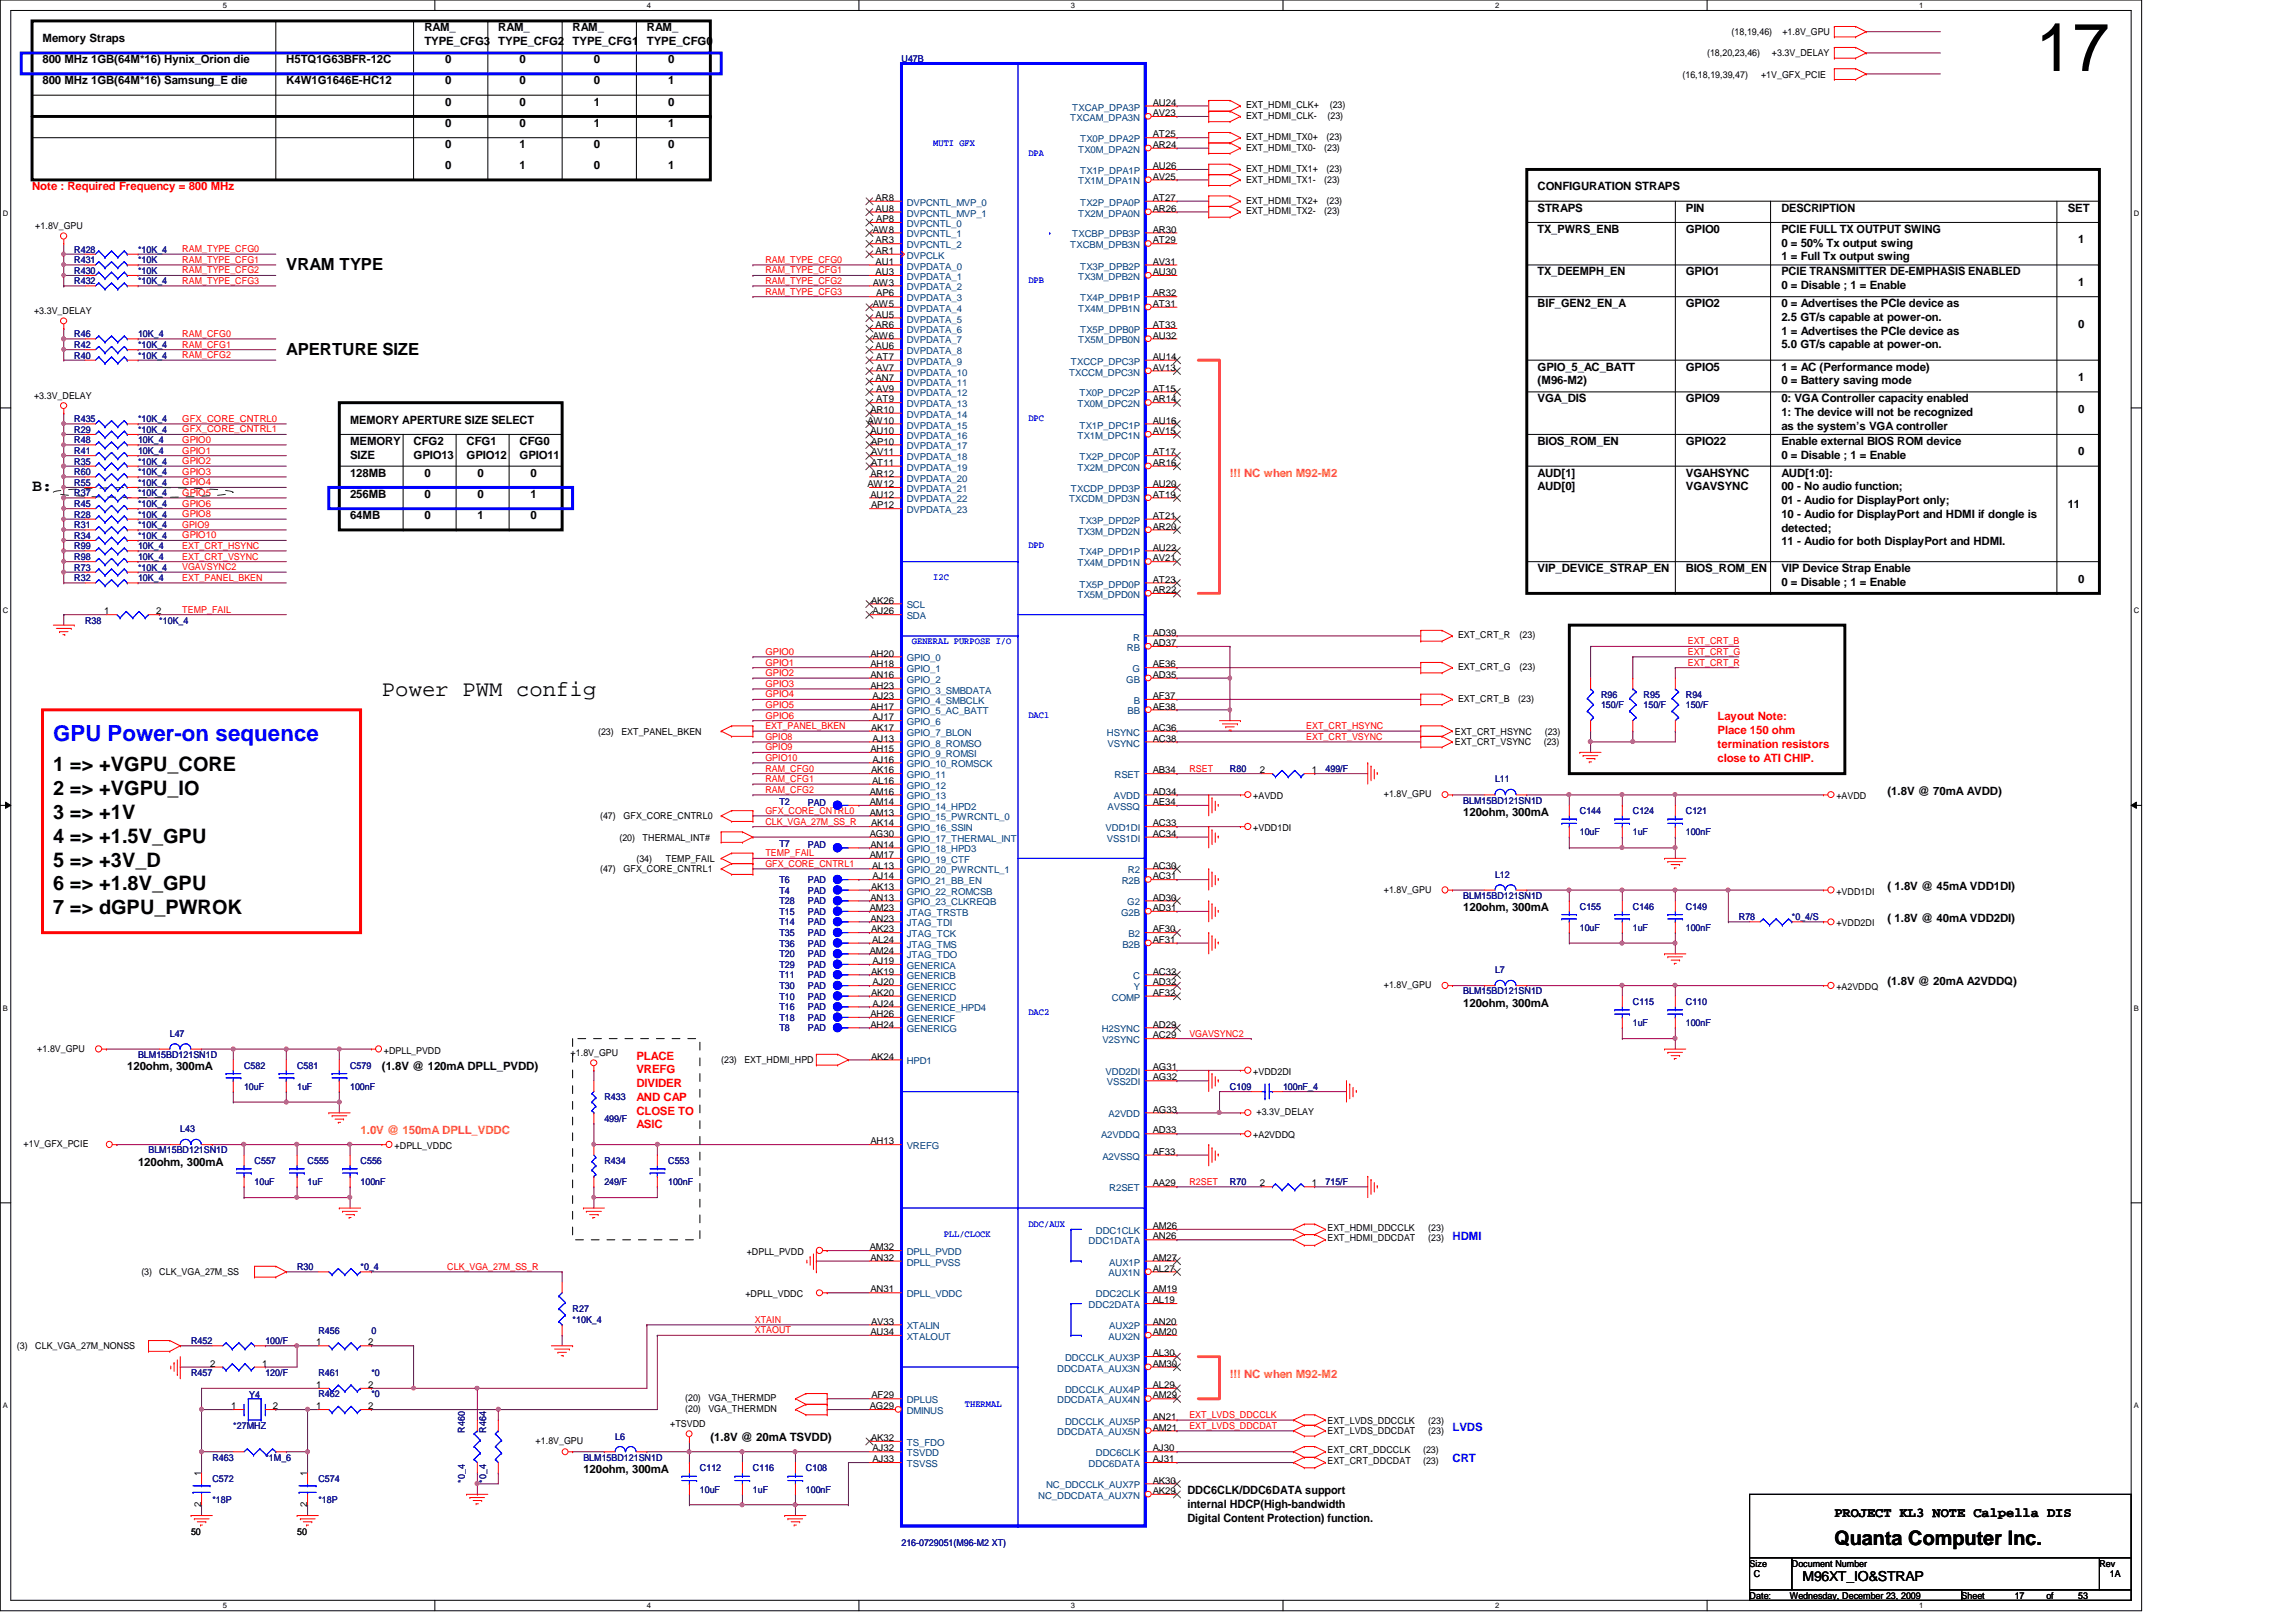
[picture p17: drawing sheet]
<svg xmlns="http://www.w3.org/2000/svg" width="297mm" height="210mm" viewBox="0 0 297 210" stroke-linecap="round" stroke-linejoin="round" font-family="sans-serif">
<defs><g id="words">
<text font-size="8.8" x="263.4" y="9.2">17</text>
<text font-size="2.9" fill="#00f" x="6.9" y="95.9">GPU Power-on sequence</text>
<text font-size="2.9" x="49.4" y="90">Power PWM config</text>
<g font-size="2.6">
<text x="6.9" y="99.8">1 =&gt; +VGPU_CORE</text>
<text x="6.9" y="102.9">2 =&gt; +VGPU_IO</text>
<text x="6.9" y="106">3 =&gt; +1V</text>
<text x="6.9" y="109.1">4 =&gt; +1.5V_GPU</text>
<text x="6.9" y="112.1">5 =&gt; +3V_D</text>
<text x="6.9" y="115.2">6 =&gt; +1.8V_GPU</text>
<text x="6.9" y="118.3">7 =&gt; dGPU_PWROK</text>
<text x="237.3" y="199.9">Quanta Computer Inc.</text>
</g>
<g font-size="2.2">
<text x="37" y="34.9">VRAM TYPE</text>
<text x="37" y="45.9">APERTURE SIZE</text>
<text x="4.1" y="63.5">B:</text>
</g>
<g font-size="1.8">
<text x="237.3" y="196.3">PROJECT KL3 NOTE Calpella DIS</text>
<text x="233.2" y="204.6">M96XT_IO&amp;STRAP</text>
</g>
<g font-size="1.5">
<text x="5.5" y="5.5">Memory Straps</text>
<text x="54.9" y="4.1">RAM_</text>
<text x="54.9" y="5.8">TYPE_CFG3</text>
<text x="64.5" y="4.1">RAM_</text>
<text x="64.5" y="5.8">TYPE_CFG2</text>
<text x="74.1" y="4.1">RAM_</text>
<text x="74.1" y="5.8">TYPE_CFG1</text>
<text x="83.7" y="4.1">RAM_</text>
<text x="83.7" y="5.8">TYPE_CFG0</text>
<text x="5.5" y="10.9">800 MHz 1GB(64M*16) Samsung_E die</text>
<text x="5.5" y="8.2">800 MHz 1GB(64M*16) Hynix_Orion die</text>
<text x="37" y="10.9">K4W1G1646E-HC12</text>
<text x="37" y="8.2">H5TQ1G63BFR-12C</text>
<text x="57.6" y="10.9">0</text>
<text x="57.6" y="8.2">0</text>
<text x="67.2" y="10.9">0</text>
<text x="67.2" y="8.2">0</text>
<text x="76.8" y="8.2">0</text>
<text x="76.8" y="10.9">0</text>
<text x="86.4" y="10.9">1</text>
<text x="86.4" y="8.2">0</text>
<text x="57.6" y="13.7">0</text>
<text x="57.6" y="16.4">0</text>
<text x="67.2" y="16.4">0</text>
<text x="67.2" y="13.7">0</text>
<text x="76.8" y="16.4">1</text>
<text x="76.8" y="13.7">1</text>
<text x="86.4" y="16.4">1</text>
<text x="86.4" y="13.7">0</text>
<text x="57.6" y="21.9">0</text>
<text x="57.6" y="19.2">0</text>
<text x="67.2" y="19.2">1</text>
<text x="67.2" y="21.9">1</text>
<text x="76.8" y="21.9">0</text>
<text x="76.8" y="19.2">0</text>
<text x="86.4" y="19.2">0</text>
<text x="86.4" y="21.9">1</text>
<text x="198.9" y="24.6">CONFIGURATION STRAPS</text>
<text x="198.9" y="27.4">STRAPS</text>
<text x="218.1" y="27.4">PIN</text>
<text x="230.5" y="27.4">DESCRIPTION</text>
<text x="267.5" y="27.4">SET</text>
<text x="198.9" y="35.6">TX_DEEMPH_EN</text>
<text x="198.9" y="30.1">TX_PWRS_ENB</text>
<text x="218.1" y="30.1">GPIO0</text>
<text x="218.1" y="35.6">GPIO1</text>
<text x="230.5" y="30.1">PCIE FULL TX OUTPUT SWING</text>
<text x="230.5" y="31.9">0 = 50% Tx output swing</text>
<text x="230.5" y="33.7">1 = Full Tx output swing</text>
<text x="230.5" y="35.6">PCIE TRANSMITTER DE-EMPHASIS ENABLED</text>
<text x="268.9" y="31.5">1</text>
<text x="198.9" y="39.8">BIF_GEN2_EN_A</text>
<text x="218.1" y="39.8">GPIO2</text>
<text x="230.5" y="37.4">0 = Disable ; 1 = Enable</text>
<text x="230.5" y="39.8">0 = Advertises the PCIe device as</text>
<text x="230.5" y="41.5">2.5 GT/s capable at power-on.</text>
<text x="268.9" y="37">1</text>
<text x="198.9" y="48">GPIO_5_AC_BATT</text>
<text x="218.1" y="48">GPIO5</text>
<text x="230.5" y="48">1 = AC (Performance mode)</text>
<text x="230.5" y="43.3">1 = Advertises the PCIe device as</text>
<text x="230.5" y="45.1">5.0 GT/s capable at power-on.</text>
<text x="268.9" y="42.5">0</text>
<text x="198.9" y="49.7">(M96-M2)</text>
<text x="198.9" y="52.1">VGA_DIS</text>
<text x="218.1" y="52.1">GPIO9</text>
<text x="230.5" y="49.7">0 = Battery saving mode</text>
<text x="230.5" y="52.1">0: VGA Controller capacity enabled</text>
<text x="230.5" y="53.8">1: The device will not be recognized</text>
<text x="268.9" y="53.5">0</text>
<text x="268.9" y="49.4">1</text>
<text x="45.3" y="54.8">MEMORY APERTURE SIZE SELECT</text>
<text x="45.3" y="57.6">MEMORY</text>
<text x="45.3" y="59.4">SIZE</text>
<text x="53.5" y="57.6">CFG2</text>
<text x="53.5" y="59.4">GPIO13</text>
<text x="60.4" y="57.6">CFG1</text>
<text x="60.4" y="59.4">GPIO12</text>
<text x="67.2" y="57.6">CFG0</text>
<text x="67.2" y="59.4">GPIO11</text>
<text x="198.9" y="57.6">BIOS_ROM_EN</text>
<text x="218.1" y="57.6">GPIO22</text>
<text x="230.5" y="55.6">as the system’s VGA controller</text>
<text x="230.5" y="57.6">Enable external BIOS ROM device</text>
<text x="230.5" y="59.4">0 = Disable ; 1 = Enable</text>
<text x="268.9" y="58.9">0</text>
<text x="45.3" y="61.7">128MB</text>
<text x="45.3" y="64.4">256MB</text>
<text x="54.9" y="61.7">0</text>
<text x="54.9" y="64.4">0</text>
<text x="61.8" y="61.7">0</text>
<text x="61.8" y="64.4">0</text>
<text x="68.6" y="61.7">0</text>
<text x="68.6" y="64.4">1</text>
<text x="198.9" y="61.7">AUD[1]</text>
<text x="198.9" y="63.5">AUD[0]</text>
<text x="218.1" y="61.7">VGAHSYNC</text>
<text x="218.1" y="63.5">VGAVSYNC</text>
<text x="230.5" y="61.7">AUD[1:0]:</text>
<text x="230.5" y="63.5">00 - No audio function;</text>
<text x="230.5" y="65.2">01 - Audio for DisplayPort only;</text>
<text x="267.5" y="65.8">11</text>
<text x="45.3" y="67.2">64MB</text>
<text x="54.9" y="67.2">0</text>
<text x="61.8" y="67.2">1</text>
<text x="68.6" y="67.2">0</text>
<text x="230.5" y="67">10 - Audio for DisplayPort and HDMI if dongle is</text>
<text x="230.5" y="68.8">detected;</text>
<text x="230.5" y="70.6">11 - Audio for both DisplayPort and HDMI.</text>
<text x="198.9" y="74">VIP_DEVICE_STRAP_EN</text>
<text x="218.1" y="74">BIOS_ROM_EN</text>
<text x="230.5" y="74">VIP Device Strap Enable</text>
<text x="230.5" y="75.8">0 = Disable ; 1 = Enable</text>
<text x="268.9" y="75.4">0</text>
<text x="189.3" y="105.6">120ohm, 300mA</text>
<text x="244.2" y="102.8">(1.8V @ 70mA AVDD)</text>
<text x="189.3" y="117.9">120ohm, 300mA</text>
<text x="244.2" y="115.2">( 1.8V @ 45mA VDD1DI)</text>
<text x="244.2" y="119.3">( 1.8V @ 40mA VDD2DI)</text>
<text x="189.3" y="130.3">120ohm, 300mA</text>
<text x="244.2" y="127.5">(1.8V @ 20mA A2VDDQ)</text>
<text x="16.5" y="138.5">120ohm, 300mA</text>
<text x="49.4" y="138.5">(1.8V @ 120mA DPLL_PVDD)</text>
<text x="17.9" y="150.8">120ohm, 300mA</text>
<text x="75.5" y="190.6">120ohm, 300mA</text>
<text x="91.9" y="186.5">(1.8V @ 20mA TSVDD)</text>
<text x="153.6" y="193.4">DDC6CLK/DDC6DATA support</text>
<text x="153.6" y="195.2">internal HDCP(High-bandwidth</text>
<text x="153.6" y="196.9">Digital Content Protection) function.</text>
</g>
<g font-size="1.5" fill="#f00">
<text x="4.1" y="24.6">Note : Required Frequency = 800 MHz</text>
<text x="222.2" y="93.2">Layout Note:</text>
<text x="222.2" y="95">Place 150 ohm</text>
<text x="222.2" y="96.8">termination resistors</text>
<text x="222.2" y="98.6">close to ATI CHIP.</text>
<text x="82.3" y="137.1">PLACE</text>
<text x="82.3" y="138.9">VREFG</text>
<text x="82.3" y="140.7">DIVIDER</text>
<text x="82.3" y="142.5">AND CAP</text>
<text x="82.3" y="144.2">CLOSE TO</text>
<text x="82.3" y="146">ASIC</text>
</g>
<g font-size="1.5" fill="#ff8000">
<text x="159.1" y="61.7">!!! NC when M92-M2</text>
<text x="46.6" y="146.7">1.0V @ 150mA DPLL_VDDC</text>
<text x="159.1" y="178.3">!!! NC when M92-M2</text>
</g>
<g font-size="1.5" fill="#00f">
<text x="187.9" y="160.4">HDMI</text>
<text x="187.9" y="185.1">LVDS</text>
<text x="187.9" y="189.2">CRT</text>
</g>
<g font-size="1.2">
<text x="224" y="4.6">(18,19,46)</text>
<text x="230.6" y="4.6">+1.8V_GPU</text>
<text x="217.7" y="10">(16,18,19,39,47)</text>
<text x="220.8" y="7.3">(18,20,23,46)</text>
<text x="227.8" y="10">+1V_GFX_PCIE</text>
<text x="229.2" y="7.3">+3.3V_DELAY</text>
<text x="149.1" y="17.8">AT25</text>
<text x="149.1" y="15">AV23</text>
<text x="149.1" y="13.7">AU24</text>
<text x="161.2" y="15.4">EXT_HDMI_CLK-</text>
<text x="161.2" y="14">EXT_HDMI_CLK+</text>
<text x="171.7" y="15.4">(23)</text>
<text x="172" y="14">(23)</text>
<text x="149.1" y="19.1">AR24</text>
<text x="149.1" y="23.2">AV25</text>
<text x="149.1" y="21.9">AU26</text>
<text x="161.2" y="19.5">EXT_HDMI_TX0-</text>
<text x="161.2" y="18.1">EXT_HDMI_TX0+</text>
<text x="161.2" y="22.3">EXT_HDMI_TX1+</text>
<text x="161.2" y="23.6">EXT_HDMI_TX1-</text>
<text x="171.3" y="19.5">(23)</text>
<text x="171.3" y="23.6">(23)</text>
<text x="171.6" y="18.1">(23)</text>
<text x="171.6" y="22.3">(23)</text>
<text x="4.6" y="29.7">+1.8V_GPU</text>
<text x="113.3" y="26">AR8</text>
<text x="113.3" y="27.4">AU8</text>
<text x="113.4" y="28.7">AP8</text>
<text x="149.1" y="27.4">AR26</text>
<text x="149.1" y="26">AT27</text>
<text x="161.2" y="27.7">EXT_HDMI_TX2-</text>
<text x="161.2" y="26.4">EXT_HDMI_TX2+</text>
<text x="171.3" y="27.7">(23)</text>
<text x="171.6" y="26.4">(23)</text>
<text x="112.9" y="30.1">AW8</text>
<text x="113.3" y="32.9">AR1</text>
<text x="113.3" y="31.5">AR3</text>
<text x="113.3" y="34.2">AU1</text>
<text x="113.3" y="35.6">AU3</text>
<text x="149.1" y="35.6">AU30</text>
<text x="149.1" y="34.2">AV31</text>
<text x="149.1" y="31.5">AT29</text>
<text x="149.1" y="30.1">AR30</text>
<text x="4.4" y="40.6">+3.3V_DELAY</text>
<text x="112.9" y="37">AW3</text>
<text x="112.9" y="39.7">AW5</text>
<text x="113.3" y="41.1">AU5</text>
<text x="113.4" y="38.4">AP6</text>
<text x="149.1" y="39.7">AT31</text>
<text x="149.1" y="38.4">AR32</text>
<text x="112.9" y="43.8">AW6</text>
<text x="113.3" y="42.5">AR6</text>
<text x="113.3" y="45.2">AU6</text>
<text x="113.4" y="48">AV7</text>
<text x="113.4" y="46.6">AT7</text>
<text x="149.1" y="43.8">AU32</text>
<text x="149.1" y="42.5">AT33</text>
<text x="149.1" y="48">AV13</text>
<text x="149.1" y="46.6">AU14</text>
<text x="4.4" y="51.6">+3.3V_DELAY</text>
<text x="112.6" y="53.4">AR10</text>
<text x="113.3" y="49.3">AN7</text>
<text x="113.4" y="50.7">AV9</text>
<text x="113.4" y="52.1">AT9</text>
<text x="149.1" y="52.1">AR14</text>
<text x="149.1" y="50.7">AT15</text>
<text x="112.2" y="54.8">AW10</text>
<text x="112.6" y="56.2">AU10</text>
<text x="112.7" y="57.5">AP10</text>
<text x="112.7" y="58.9">AV11</text>
<text x="149.1" y="56.2">AV15</text>
<text x="149.1" y="54.8">AU16</text>
<text x="149.1" y="58.9">AT17</text>
<text x="112.2" y="63">AW12</text>
<text x="112.6" y="61.7">AR12</text>
<text x="112.6" y="64.4">AU12</text>
<text x="112.7" y="60.3">AT11</text>
<text x="112.7" y="65.8">AP12</text>
<text x="149.1" y="60.3">AR16</text>
<text x="149.1" y="64.4">AT19</text>
<text x="149.1" y="63">AU20</text>
<text x="149.1" y="68.5">AR20</text>
<text x="149.1" y="67.1">AT21</text>
<text x="149.1" y="71.2">AU22</text>
<text x="149.1" y="72.6">AV21</text>
<text x="149.1" y="76.8">AR22</text>
<text x="149.1" y="75.4">AT23</text>
<text x="13.5" y="79.5">1</text>
<text x="20.2" y="79.5">2</text>
<text x="112.7" y="78.1">AK26</text>
<text x="112.9" y="79.5">AJ26</text>
<text x="149.1" y="82.3">AD39</text>
<text x="149.1" y="83.6">AD37</text>
<text x="188.6" y="82.6">EXT_CRT_R</text>
<text x="196.6" y="82.6">(23)</text>
<text x="112.6" y="85">AH20</text>
<text x="112.6" y="86.4">AH18</text>
<text x="112.6" y="87.7">AN16</text>
<text x="112.6" y="89.1">AH23</text>
<text x="149.1" y="86.4">AE36</text>
<text x="149.1" y="87.7">AD35</text>
<text x="188.6" y="86.7">EXT_CRT_G</text>
<text x="196.6" y="86.7">(23)</text>
<text x="77.4" y="95.1">(23)</text>
<text x="80.4" y="95.1">EXT_PANEL_BKEN</text>
<text x="112.6" y="91.8">AH17</text>
<text x="112.7" y="94.6">AK17</text>
<text x="112.9" y="90.5">AJ23</text>
<text x="112.9" y="93.2">AJ17</text>
<text x="112.9" y="96">AJ13</text>
<text x="149.1" y="94.6">AC36</text>
<text x="149.1" y="90.5">AF37</text>
<text x="149.1" y="91.8">AE38</text>
<text x="149.1" y="96">AC38</text>
<text x="188.2" y="95.1">EXT_CRT_HSYNC</text>
<text x="188.6" y="90.8">EXT_CRT_B</text>
<text x="196.4" y="90.8">(23)</text>
<text x="199.9" y="95.1">(23)</text>
<text x="112.6" y="97.3">AH15</text>
<text x="112.7" y="100.1">AK16</text>
<text x="112.8" y="101.4">AL16</text>
<text x="112.9" y="98.7">AJ16</text>
<text x="149.1" y="100.1">AB34</text>
<text x="163" y="100.1">2</text>
<text x="169.7" y="100.1">1</text>
<text x="188.2" y="96.4">EXT_CRT_VSYNC</text>
<text x="199.7" y="96.4">(23)</text>
<text x="77.6" y="106">(47)</text>
<text x="80.7" y="106">GFX_CORE_CNTRL0</text>
<text x="112.5" y="102.8">AM16</text>
<text x="112.5" y="104.2">AM14</text>
<text x="112.5" y="105.5">AM13</text>
<text x="112.7" y="106.9">AK14</text>
<text x="149.1" y="102.8">AD34</text>
<text x="149.1" y="104.2">AE34</text>
<text x="149.1" y="106.9">AC33</text>
<text x="162.1" y="103.5">+AVDD</text>
<text x="162.1" y="107.6">+VDD1DI</text>
<text x="179" y="103.2">+1.8V_GPU</text>
<text x="237.6" y="103.5">+AVDD</text>
<text x="77.6" y="112.9">(47)</text>
<text x="80.1" y="108.8">(20)</text>
<text x="80.7" y="112.9">GFX_CORE_CNTRL1</text>
<text x="82.3" y="111.5">(34)</text>
<text x="83.1" y="108.8">THERMAL_INT#</text>
<text x="86.1" y="111.5">TEMP_FAIL</text>
<text x="112.5" y="108.3">AG30</text>
<text x="112.5" y="111">AM17</text>
<text x="112.6" y="109.7">AN14</text>
<text x="112.8" y="112.4">AL13</text>
<text x="112.9" y="113.8">AJ14</text>
<text x="149.1" y="108.3">AC34</text>
<text x="149.1" y="112.4">AC30</text>
<text x="149.1" y="113.8">AC31</text>
<text x="112.5" y="117.9">AM23</text>
<text x="112.6" y="116.5">AN13</text>
<text x="112.6" y="119.3">AN23</text>
<text x="112.7" y="115.1">AK13</text>
<text x="149.1" y="116.5">AD30</text>
<text x="149.1" y="117.9">AD31</text>
<text x="179" y="115.5">+1.8V_GPU</text>
<text x="237.6" y="115.8">+VDD1DI</text>
<text x="237.6" y="119.9">+VDD2DI</text>
<text x="112.5" y="123.4">AM24</text>
<text x="112.7" y="120.6">AK23</text>
<text x="112.8" y="122">AL24</text>
<text x="112.9" y="124.8">AJ19</text>
<text x="149.1" y="120.6">AF30</text>
<text x="149.1" y="122">AF31</text>
<text x="112.6" y="131.6">AH26</text>
<text x="112.7" y="126.1">AK19</text>
<text x="112.7" y="128.9">AK20</text>
<text x="112.9" y="127.5">AJ20</text>
<text x="112.9" y="130.3">AJ24</text>
<text x="149.1" y="126.1">AC32</text>
<text x="149.1" y="128.9">AF32</text>
<text x="149.1" y="127.5">AD32</text>
<text x="179" y="127.8">+1.8V_GPU</text>
<text x="237.6" y="128.1">+A2VDDQ</text>
<text x="4.8" y="136.1">+1.8V_GPU</text>
<text x="49.7" y="136.4">+DPLL_PVDD</text>
<text x="73.8" y="136.7">+1.8V_GPU</text>
<text x="93.3" y="137.6">(23)</text>
<text x="96.3" y="137.6">EXT_HDMI_HPD</text>
<text x="112.6" y="133">AH24</text>
<text x="112.7" y="137.1">AK24</text>
<text x="149.1" y="133">AD29</text>
<text x="149.1" y="134.4">AC29</text>
<text x="149.1" y="139.8">AG32</text>
<text x="149.1" y="144">AG33</text>
<text x="149.1" y="138.5">AG31</text>
<text x="162.1" y="139.1">+VDD2DI</text>
<text x="3" y="148.4">+1V_GFX_PCIE</text>
<text x="51.1" y="148.7">+DPLL_VDDC</text>
<text x="112.6" y="148.1">AH13</text>
<text x="149.1" y="146.7">AD33</text>
<text x="149.1" y="149.4">AF33</text>
<text x="162.1" y="147.3">+A2VDDQ</text>
<text x="162.6" y="144.3">+3.3V_DELAY</text>
<text x="149.1" y="153.5">AA29</text>
<text x="163" y="153.5">2</text>
<text x="169.7" y="153.5">1</text>
<text x="112.5" y="161.8">AM32</text>
<text x="149.1" y="159">AM26</text>
<text x="149.1" y="160.4">AN26</text>
<text x="171.7" y="160.7">EXT_HDMI_DDCDAT</text>
<text x="171.7" y="159.3">EXT_HDMI_DDCCLK</text>
<text x="184.8" y="160.7">(23)</text>
<text x="184.8" y="159.3">(23)</text>
<text x="18.3" y="165">(3)</text>
<text x="20.6" y="165">CLK_VGA_27M_SS</text>
<text x="96.4" y="167.9">+DPLL_VDDC</text>
<text x="96.6" y="162.4">+DPLL_PVDD</text>
<text x="112.6" y="163.2">AN32</text>
<text x="112.6" y="167.3">AN31</text>
<text x="149.1" y="164.5">AL27</text>
<text x="149.1" y="163.2">AM27</text>
<text x="149.1" y="167.3">AM19</text>
<text x="112.6" y="172.8">AU34</text>
<text x="112.7" y="171.4">AV33</text>
<text x="149.1" y="172.8">AM20</text>
<text x="149.1" y="171.4">AN20</text>
<text x="149.1" y="168.7">AL19</text>
<text x="2.2" y="174.6">(3)</text>
<text x="4.6" y="174.6">CLK_VGA_27M_NONSS</text>
<text x="27.2" y="176.9">2</text>
<text x="33.9" y="176.9">1</text>
<text x="40.9" y="179.6">1</text>
<text x="40.9" y="174.1">1</text>
<text x="47.6" y="179.6">2</text>
<text x="47.6" y="174.1">2</text>
<text x="149.1" y="176.9">AM30</text>
<text x="149.1" y="175.5">AL30</text>
<text x="149.1" y="179.6">AL29</text>
<text x="29.9" y="182.4">1</text>
<text x="35.3" y="182.4">2</text>
<text x="40.9" y="182.4">1</text>
<text x="47.6" y="182.4">2</text>
<text x="86.7" y="184.7">+TSVDD</text>
<text x="88.6" y="182.7">(20)</text>
<text x="88.6" y="181.4">(20)</text>
<text x="91.6" y="182.7">VGA_THERMDN</text>
<text x="91.6" y="181.4">VGA_THERMDP</text>
<text x="112.5" y="182.4">AG29</text>
<text x="112.7" y="181">AF29</text>
<text x="149.1" y="181">AM29</text>
<text x="149.1" y="185.1">AM21</text>
<text x="149.1" y="183.7">AN21</text>
<text x="171.7" y="184.2">EXT_LVDS_DDCCLK</text>
<text x="171.7" y="185.6">EXT_LVDS_DDCDAT</text>
<text x="184.8" y="184.2">(23)</text>
<text x="184.8" y="185.6">(23)</text>
<text x="26" y="191.1" transform="rotate(-90 26 191.1)">1</text>
<text x="39.7" y="191.1" transform="rotate(-90 39.7 191.1)">1</text>
<text x="69.3" y="186.9">+1.8V_GPU</text>
<text x="112.7" y="186.5">AK32</text>
<text x="112.9" y="187.8">AJ32</text>
<text x="112.9" y="189.2">AJ33</text>
<text x="149.1" y="192">AK30</text>
<text x="149.1" y="187.8">AJ30</text>
<text x="149.1" y="189.2">AJ31</text>
<text x="171.7" y="189.4">EXT_CRT_DDCDAT</text>
<text x="171.7" y="188.1">EXT_CRT_DDCCLK</text>
<text x="184.1" y="189.4">(23)</text>
<text x="184.1" y="188.1">(23)</text>
<text x="26" y="195" transform="rotate(-90 26 195)">2</text>
<text x="39.7" y="195" transform="rotate(-90 39.7 195)">2</text>
<text x="149.1" y="193.3">AK29</text>
<text x="24.7" y="198.6">50</text>
<text x="38.4" y="198.6">50</text>
<text x="226.4" y="202.7">Size</text>
<text x="231.8" y="202.7">Document Number</text>
<text x="271.6" y="202.7">Rev</text>
<text x="226.4" y="206.9">Date:</text>
<text x="226.9" y="204.1">C</text>
<text x="231.6" y="206.9">Wednesday, December 23, 2009</text>
<text x="253.8" y="206.9">Sheet</text>
<text x="260.6" y="206.9">17</text>
<text x="264.7" y="206.9">of</text>
<text x="268.9" y="206.9">53</text>
<text x="273" y="204.1">1A</text>
</g>
<g font-size="1.2" fill="#0000a0">
<text x="116.6" y="8">U47B</text>
<text x="116.6" y="200">216-0729051(M96-M2 XT)</text>
</g>
<g font-size="1.2" fill="#004080">
<text x="138.5" y="15.7">TXCAM_DPA3N</text>
<text x="138.7" y="14.3">TXCAP_DPA3P</text>
<text x="139.5" y="19.8">TX0M_DPA2N</text>
<text x="139.5" y="23.9">TX1M_DPA1N</text>
<text x="139.7" y="18.4">TX0P_DPA2P</text>
<text x="139.7" y="22.5">TX1P_DPA1P</text>
<text x="117.3" y="29.4">DVPCNTL_0</text>
<text x="117.3" y="26.6">DVPCNTL_MVP_0</text>
<text x="117.3" y="28">DVPCNTL_MVP_1</text>
<text x="139.5" y="28">TX2M_DPA0N</text>
<text x="139.7" y="26.6">TX2P_DPA0P</text>
<text x="117.3" y="33.5">DVPCLK</text>
<text x="117.3" y="30.7">DVPCNTL_1</text>
<text x="117.3" y="32.1">DVPCNTL_2</text>
<text x="117.3" y="34.9">DVPDATA_0</text>
<text x="138.5" y="32.1">TXCBM_DPB3N</text>
<text x="138.7" y="30.7">TXCBP_DPB3P</text>
<text x="139.7" y="34.9">TX3P_DPB2P</text>
<text x="117.3" y="36.2">DVPDATA_1</text>
<text x="117.3" y="37.6">DVPDATA_2</text>
<text x="117.3" y="39">DVPDATA_3</text>
<text x="117.3" y="40.3">DVPDATA_4</text>
<text x="117.3" y="41.7">DVPDATA_5</text>
<text x="139.5" y="36.2">TX3M_DPB2N</text>
<text x="139.5" y="40.3">TX4M_DPB1N</text>
<text x="139.7" y="39">TX4P_DPB1P</text>
<text x="117.3" y="43.1">DVPDATA_6</text>
<text x="117.3" y="44.4">DVPDATA_7</text>
<text x="117.3" y="45.8">DVPDATA_8</text>
<text x="117.3" y="47.2">DVPDATA_9</text>
<text x="138.6" y="47.2">TXCCP_DPC3P</text>
<text x="139.5" y="44.4">TX5M_DPB0N</text>
<text x="139.7" y="43.1">TX5P_DPB0P</text>
<text x="117.3" y="48.6">DVPDATA_10</text>
<text x="117.3" y="50">DVPDATA_11</text>
<text x="117.3" y="51.3">DVPDATA_12</text>
<text x="117.3" y="52.7">DVPDATA_13</text>
<text x="138.3" y="48.6">TXCCM_DPC3N</text>
<text x="139.4" y="52.7">TX0M_DPC2N</text>
<text x="139.7" y="51.3">TX0P_DPC2P</text>
<text x="117.3" y="54.1">DVPDATA_14</text>
<text x="117.3" y="55.5">DVPDATA_15</text>
<text x="117.3" y="56.8">DVPDATA_16</text>
<text x="117.3" y="58.2">DVPDATA_17</text>
<text x="117.3" y="59.6">DVPDATA_18</text>
<text x="139.4" y="56.8">TX1M_DPC1N</text>
<text x="139.7" y="55.5">TX1P_DPC1P</text>
<text x="139.7" y="59.6">TX2P_DPC0P</text>
<text x="117.3" y="60.9">DVPDATA_19</text>
<text x="117.3" y="62.3">DVPDATA_20</text>
<text x="117.3" y="63.7">DVPDATA_21</text>
<text x="117.3" y="65">DVPDATA_22</text>
<text x="138.3" y="65">TXCDM_DPD3N</text>
<text x="138.6" y="63.7">TXCDP_DPD3P</text>
<text x="139.4" y="60.9">TX2M_DPC0N</text>
<text x="117.3" y="66.4">DVPDATA_23</text>
<text x="139.4" y="69.2">TX3M_DPD2N</text>
<text x="139.7" y="67.8">TX3P_DPD2P</text>
<text x="139.7" y="71.9">TX4P_DPD1P</text>
<text x="139.4" y="73.3">TX4M_DPD1N</text>
<text x="139.4" y="77.4">TX5M_DPD0N</text>
<text x="139.7" y="76">TX5P_DPD0P</text>
<text x="117.3" y="78.7">SCL</text>
<text x="117.3" y="80.1">SDA</text>
<text x="146.6" y="82.9">R</text>
<text x="117.3" y="85.6">GPIO_0</text>
<text x="117.3" y="87">GPIO_1</text>
<text x="117.3" y="88.3">GPIO_2</text>
<text x="117.3" y="89.7">GPIO_3_SMBDATA</text>
<text x="145.7" y="88.3">GB</text>
<text x="145.8" y="84.2">RB</text>
<text x="146.5" y="87">G</text>
<text x="117.3" y="91.1">GPIO_4_SMBCLK</text>
<text x="117.3" y="92.5">GPIO_5_AC_BATT</text>
<text x="117.3" y="93.9">GPIO_6</text>
<text x="117.3" y="95.2">GPIO_7_BLON</text>
<text x="143.2" y="95.2">HSYNC</text>
<text x="145.9" y="92.5">BB</text>
<text x="146.7" y="91.1">B</text>
<text x="117.3" y="99.3">GPIO_10_ROMSCK</text>
<text x="117.3" y="100.7">GPIO_11</text>
<text x="117.3" y="96.6">GPIO_8_ROMSO</text>
<text x="117.3" y="98">GPIO_9_ROMSI</text>
<text x="143.3" y="96.6">VSYNC</text>
<text x="144.2" y="100.7">RSET</text>
<text x="117.3" y="102.1">GPIO_12</text>
<text x="117.3" y="103.5">GPIO_13</text>
<text x="117.3" y="104.8">GPIO_14_HPD2</text>
<text x="117.3" y="106.2">GPIO_15_PWRCNTL_0</text>
<text x="117.3" y="107.6">GPIO_16_SSIN</text>
<text x="143" y="107.6">VDD1DI</text>
<text x="143.3" y="104.8">AVSSQ</text>
<text x="144.1" y="103.5">AVDD</text>
<text x="117.3" y="108.9">GPIO_17_THERMAL_INT</text>
<text x="117.3" y="110.3">GPIO_18_HPD3</text>
<text x="117.3" y="111.7">GPIO_19_CTF</text>
<text x="117.3" y="113">GPIO_20_PWRCNTL_1</text>
<text x="143.2" y="108.9">VSS1DI</text>
<text x="145.9" y="113">R2</text>
<text x="117.3" y="114.4">GPIO_21_BB_EN</text>
<text x="117.3" y="115.8">GPIO_22_ROMCSB</text>
<text x="117.3" y="117.2">GPIO_23_CLKREQB</text>
<text x="117.3" y="119.9">JTAG_TDI</text>
<text x="117.3" y="118.5">JTAG_TRSTB</text>
<text x="145" y="118.5">G2B</text>
<text x="145.1" y="114.4">R2B</text>
<text x="145.8" y="117.2">G2</text>
<text x="117.3" y="125.4">GENERICA</text>
<text x="117.3" y="121.3">JTAG_TCK</text>
<text x="117.3" y="124">JTAG_TDO</text>
<text x="117.3" y="122.6">JTAG_TMS</text>
<text x="145.2" y="122.6">B2B</text>
<text x="146" y="121.3">B2</text>
<text x="117.3" y="126.7">GENERICB</text>
<text x="117.3" y="128.1">GENERICC</text>
<text x="117.3" y="129.5">GENERICD</text>
<text x="117.3" y="130.9">GENERICE_HPD4</text>
<text x="143.8" y="129.5">COMP</text>
<text x="146.6" y="126.7">C</text>
<text x="146.7" y="128.1">Y</text>
<text x="117.3" y="132.2">GENERICF</text>
<text x="117.3" y="133.6">GENERICG</text>
<text x="117.3" y="137.8">HPD1</text>
<text x="142.5" y="133.6">H2SYNC</text>
<text x="142.6" y="135">V2SYNC</text>
<text x="143" y="139.1">VDD2DI</text>
<text x="143.2" y="140.5">VSS2DI</text>
<text x="117.3" y="148.7">VREFG</text>
<text x="142.4" y="147.3">A2VDDQ</text>
<text x="143.4" y="144.6">A2VDD</text>
<text x="142.6" y="150.1">A2VSSQ</text>
<text x="143.5" y="154.2">R2SET</text>
<text x="140.8" y="161">DDC1DATA</text>
<text x="141.8" y="159.7">DDC1CLK</text>
<text x="117.3" y="162.4">DPLL_PVDD</text>
<text x="117.3" y="163.8">DPLL_PVSS</text>
<text x="117.3" y="167.9">DPLL_VDDC</text>
<text x="141.8" y="167.9">DDC2CLK</text>
<text x="143.4" y="165.2">AUX1N</text>
<text x="143.5" y="163.8">AUX1P</text>
<text x="117.3" y="172">XTALIN</text>
<text x="117.3" y="173.4">XTALOUT</text>
<text x="140.8" y="169.3">DDC2DATA</text>
<text x="143.4" y="173.4">AUX2N</text>
<text x="143.5" y="172">AUX2P</text>
<text x="136.8" y="177.5">DDCDATA_AUX3N</text>
<text x="137.8" y="176.1">DDCCLK_AUX3P</text>
<text x="117.3" y="183">DMINUS</text>
<text x="117.3" y="181.6">DPLUS</text>
<text x="136.8" y="181.6">DDCDATA_AUX4N</text>
<text x="136.8" y="185.8">DDCDATA_AUX5N</text>
<text x="137.8" y="180.3">DDCCLK_AUX4P</text>
<text x="137.8" y="184.4">DDCCLK_AUX5P</text>
<text x="117.3" y="187.1">TS_FDO</text>
<text x="117.3" y="188.5">TSVDD</text>
<text x="117.3" y="189.9">TSVSS</text>
<text x="140.8" y="189.9">DDC6DATA</text>
<text x="141.8" y="188.5">DDC6CLK</text>
<text x="134.3" y="194">NC_DDCDATA_AUX7N</text>
<text x="135.3" y="192.6">NC_DDCCLK_AUX7P</text>
</g>
<g font-size="1.2" fill="#00f">
<text x="120.7" y="18.8">MUTI GFX</text>
<text x="133.1" y="20.2">DPA</text>
<text x="133.1" y="36.7">DPB</text>
<text x="133.1" y="54.5">DPC</text>
<text x="133.1" y="71">DPD</text>
<text x="120.7" y="75.1">I2C</text>
<text x="118" y="83.3">GENERAL PURPOSE I/O</text>
<text x="133.1" y="92.9">DAC1</text>
<text x="133.1" y="131.3">DAC2</text>
<text x="122.1" y="160.1">PLL/CLOCK</text>
<text x="133.1" y="158.7">DDC/AUX</text>
<text x="124.8" y="182">THERMAL</text>
</g>
<g font-size="1.2" fill="#000080">
<text x="9.6" y="32.7">R428</text>
<text x="9.6" y="35.4">R430</text>
<text x="9.6" y="34">R431</text>
<text x="17.9" y="32.7">*10K_4</text>
<text x="17.9" y="35.4">*10K</text>
<text x="17.9" y="34">*10K</text>
<text x="9.6" y="36.8">R432</text>
<text x="17.9" y="36.8">*10K_4</text>
<text x="9.6" y="46.4">R40</text>
<text x="9.6" y="43.6">R46</text>
<text x="9.6" y="45">R42</text>
<text x="17.9" y="46.4">*10K_4</text>
<text x="17.9" y="43.6">10K_4</text>
<text x="17.9" y="45">*10K_4</text>
<text x="9.6" y="54.6">R435</text>
<text x="9.6" y="56">R29</text>
<text x="9.6" y="57.4">R48</text>
<text x="9.6" y="58.7">R41</text>
<text x="17.9" y="54.6">*10K_4</text>
<text x="17.9" y="56">*10K_4</text>
<text x="17.9" y="57.4">10K_4</text>
<text x="17.9" y="58.7">10K_4</text>
<text x="9.6" y="60.1">R35</text>
<text x="9.6" y="64.2">R37</text>
<text x="9.6" y="61.5">R60</text>
<text x="9.6" y="62.9">R55</text>
<text x="9.6" y="65.6">R45</text>
<text x="17.9" y="60.1">*10K_4</text>
<text x="17.9" y="64.2">*10K_4</text>
<text x="17.9" y="61.5">*10K_4</text>
<text x="17.9" y="62.9">*10K_4</text>
<text x="17.9" y="65.6">*10K_4</text>
<text x="9.6" y="71.1">R99</text>
<text x="9.6" y="69.7">R34</text>
<text x="9.6" y="67">R28</text>
<text x="9.6" y="68.3">R31</text>
<text x="17.9" y="71.1">10K_4</text>
<text x="17.9" y="69.7">*10K_4</text>
<text x="17.9" y="67">*10K_4</text>
<text x="17.9" y="68.3">*10K_4</text>
<text x="9.6" y="73.8">R73</text>
<text x="9.6" y="75.2">R32</text>
<text x="9.6" y="72.4">R98</text>
<text x="17.9" y="73.8">*10K_4</text>
<text x="17.9" y="75.2">10K_4</text>
<text x="17.9" y="72.4">10K_4</text>
<text x="11" y="80.7">R38</text>
<text x="20.6" y="80.7">*10K_4</text>
<text x="207.1" y="90.3">R96</text>
<text x="207.1" y="91.7">150/F</text>
<text x="212.6" y="90.3">R95</text>
<text x="212.6" y="91.7">150/F</text>
<text x="218.1" y="90.3">R94</text>
<text x="218.1" y="91.7">150/F</text>
<text x="159.1" y="99.9">R80</text>
<text x="171.5" y="99.9">499/F</text>
<text x="193.4" y="101.3">L11</text>
<text x="100.8" y="104.1">T2</text>
<text x="104.5" y="104.3">PAD</text>
<text x="189.3" y="104">BLM15BD121SN1D</text>
<text x="204.4" y="105.4">C144</text>
<text x="211.2" y="105.4">C124</text>
<text x="218.1" y="105.4">C121</text>
<text x="100.8" y="109.6">T7</text>
<text x="104.5" y="109.8">PAD</text>
<text x="193.4" y="113.6">L12</text>
<text x="204.4" y="108.1">10uF</text>
<text x="211.2" y="108.1">1uF</text>
<text x="218.1" y="108.1">100nF</text>
<text x="100.8" y="119.8">T14</text>
<text x="100.8" y="117">T28</text>
<text x="100.8" y="114.3">T6</text>
<text x="100.8" y="115.7">T4</text>
<text x="100.8" y="118.4">T15</text>
<text x="104.5" y="119.8">PAD</text>
<text x="104.5" y="117">PAD</text>
<text x="104.5" y="114.3">PAD</text>
<text x="104.5" y="115.7">PAD</text>
<text x="104.5" y="118.4">PAD</text>
<text x="189.3" y="116.3">BLM15BD121SN1D</text>
<text x="204.4" y="117.7">C155</text>
<text x="211.2" y="117.7">C146</text>
<text x="218.1" y="117.7">C149</text>
<text x="225" y="119.1">R78</text>
<text x="231.8" y="119.1">*0_4/S</text>
<text x="100.8" y="122.5">T36</text>
<text x="100.8" y="123.9">T20</text>
<text x="100.8" y="125.3">T29</text>
<text x="100.8" y="121.2">T35</text>
<text x="104.5" y="122.5">PAD</text>
<text x="104.5" y="123.9">PAD</text>
<text x="104.5" y="125.3">PAD</text>
<text x="104.5" y="121.2">PAD</text>
<text x="193.4" y="125.9">L7</text>
<text x="204.4" y="120.4">10uF</text>
<text x="211.2" y="120.4">1uF</text>
<text x="218.1" y="120.4">100nF</text>
<text x="100.8" y="130.7">T16</text>
<text x="100.8" y="126.6">T11</text>
<text x="100.8" y="128">T30</text>
<text x="100.8" y="129.4">T10</text>
<text x="104.5" y="130.7">PAD</text>
<text x="104.5" y="126.6">PAD</text>
<text x="104.5" y="128">PAD</text>
<text x="104.5" y="129.4">PAD</text>
<text x="189.3" y="128.7">BLM15BD121SN1D</text>
<text x="211.2" y="130">C115</text>
<text x="218.1" y="130">C110</text>
<text x="17.9" y="136.9">BLM15BD121SN1D</text>
<text x="22" y="134.2">L47</text>
<text x="100.8" y="132.1">T18</text>
<text x="100.8" y="133.5">T8</text>
<text x="104.5" y="132.1">PAD</text>
<text x="104.5" y="133.5">PAD</text>
<text x="211.2" y="132.8">1uF</text>
<text x="218.1" y="132.8">100nF</text>
<text x="31.6" y="141">10uF</text>
<text x="31.6" y="138.3">C582</text>
<text x="38.4" y="141">1uF</text>
<text x="38.4" y="138.3">C581</text>
<text x="45.3" y="141">100nF</text>
<text x="45.3" y="138.3">C579</text>
<text x="78.2" y="142.4">R433</text>
<text x="159.1" y="141">C109</text>
<text x="166" y="141">100nF_4</text>
<text x="19.2" y="149.3">BLM15BD121SN1D</text>
<text x="23.3" y="146.5">L43</text>
<text x="78.2" y="145.2">499/F</text>
<text x="32.9" y="153.4">10uF</text>
<text x="32.9" y="150.6">C557</text>
<text x="39.8" y="153.4">1uF</text>
<text x="39.8" y="150.6">C555</text>
<text x="46.6" y="153.4">100nF</text>
<text x="46.6" y="150.6">C556</text>
<text x="78.2" y="153.4">249/F</text>
<text x="78.2" y="150.6">R434</text>
<text x="86.4" y="153.4">100nF</text>
<text x="86.4" y="150.6">C553</text>
<text x="159.1" y="153.4">R70</text>
<text x="171.5" y="153.4">715/F</text>
<text x="38.4" y="164.3">R30</text>
<text x="46.6" y="164.3">*0_4</text>
<text x="24.7" y="173.9">R452</text>
<text x="34.3" y="173.9">100/F</text>
<text x="41.2" y="172.6">R456</text>
<text x="48" y="172.6">0</text>
<text x="74.1" y="169.8">R27</text>
<text x="74.1" y="171.2">*10K_4</text>
<text x="24.7" y="178.1">R457</text>
<text x="34.3" y="178.1">120/F</text>
<text x="41.2" y="178.1">R461</text>
<text x="48" y="178.1">*0</text>
<text x="30.2" y="184.9">*27MHZ</text>
<text x="32.3" y="180.9">Y4</text>
<text x="41.2" y="180.8">R462</text>
<text x="48" y="180.8">*0</text>
<text x="60.2" y="185.4" transform="rotate(-90 60.2 185.4)">R460</text>
<text x="62.9" y="185.4" transform="rotate(-90 62.9 185.4)">R464</text>
<text x="27.5" y="189">R463</text>
<text x="27.5" y="191.8">C572</text>
<text x="34.3" y="189">*1M_6</text>
<text x="41.2" y="191.8">C574</text>
<text x="60.2" y="191.9" transform="rotate(-90 60.2 191.9)">*0_4</text>
<text x="62.9" y="191.9" transform="rotate(-90 62.9 191.9)">*0_4</text>
<text x="75.5" y="189">BLM15BD121SN1D</text>
<text x="79.6" y="186.3">L6</text>
<text x="90.5" y="190.4">C112</text>
<text x="97.4" y="190.4">C116</text>
<text x="104.3" y="190.4">C108</text>
<text x="27.5" y="194.5">*18P</text>
<text x="41.2" y="194.5">*18P</text>
<text x="90.5" y="193.2">10uF</text>
<text x="97.4" y="193.2">1uF</text>
<text x="104.3" y="193.2">100nF</text>
</g>
<g font-size="1.2" fill="#f00">
<text x="23.6" y="32.6">RAM_TYPE_CFG0</text>
<text x="23.6" y="34">RAM_TYPE_CFG1</text>
<text x="23.6" y="35.4">RAM_TYPE_CFG2</text>
<text x="99" y="35.4">RAM_TYPE_CFG1</text>
<text x="99" y="34">RAM_TYPE_CFG0</text>
<text x="23.6" y="36.7">RAM_TYPE_CFG3</text>
<text x="99" y="38.1">RAM_TYPE_CFG3</text>
<text x="99" y="36.7">RAM_TYPE_CFG2</text>
<text x="23.6" y="43.6">RAM_CFG0</text>
<text x="23.6" y="45">RAM_CFG1</text>
<text x="23.6" y="46.4">RAM_CFG2</text>
<text x="23.6" y="57.3">GPIO0</text>
<text x="23.6" y="58.7">GPIO1</text>
<text x="23.6" y="56">GFX_CORE_CNTRL1</text>
<text x="23.6" y="54.6">GFX_CORE_CNTRL0</text>
<text x="23.6" y="61.5">GPIO3</text>
<text x="23.6" y="62.8">GPIO4</text>
<text x="23.6" y="65.6">GPIO6</text>
<text x="23.6" y="60.1">GPIO2</text>
<text x="23.6" y="64.2">GPIO5</text>
<text x="23.6" y="66.9">GPIO8</text>
<text x="23.6" y="69.7">GPIO10</text>
<text x="23.6" y="71">EXT_CRT_HSYNC</text>
<text x="23.6" y="68.3">GPIO9</text>
<text x="23.6" y="72.4">EXT_CRT_VSYNC</text>
<text x="23.6" y="73.8">VGAVSYNC2</text>
<text x="23.6" y="75.2">EXT_PANEL_BKEN</text>
<text x="23.6" y="79.3">TEMP_FAIL</text>
<text x="218.4" y="83.4">EXT_CRT_B</text>
<text x="99" y="84.8">GPIO0</text>
<text x="99" y="86.1">GPIO1</text>
<text x="99" y="87.5">GPIO2</text>
<text x="99" y="88.9">GPIO3</text>
<text x="218.4" y="86.1">EXT_CRT_R</text>
<text x="218.4" y="84.8">EXT_CRT_G</text>
<text x="99" y="94.4">EXT_PANEL_BKEN</text>
<text x="99" y="90.3">GPIO4</text>
<text x="99" y="91.6">GPIO5</text>
<text x="99" y="93">GPIO6</text>
<text x="99" y="95.8">GPIO8</text>
<text x="169" y="94.4">EXT_CRT_HSYNC</text>
<text x="169" y="95.8">EXT_CRT_VSYNC</text>
<text x="99" y="99.9">RAM_CFG0</text>
<text x="99" y="101.2">RAM_CFG1</text>
<text x="99" y="98.5">GPIO10</text>
<text x="99" y="97.1">GPIO9</text>
<text x="153.9" y="99.9">RSET</text>
<text x="99" y="105.3">GFX_CORE_CNTRL0</text>
<text x="99" y="106.7">CLK_VGA_27M_SS_R</text>
<text x="99" y="102.6">RAM_CFG2</text>
<text x="99" y="112.2">GFX_CORE_CNTRL1</text>
<text x="99" y="110.8">TEMP_FAIL</text>
<text x="153.9" y="134.2">VGAVSYNC2</text>
<text x="153.9" y="153.3">R2SET</text>
<text x="57.9" y="164.3">CLK_VGA_27M_SS_R</text>
<text x="97.7" y="172.6">XTAOUT</text>
<text x="97.7" y="171.2">XTAIN</text>
<text x="153.9" y="184.9">EXT_LVDS_DDCDAT</text>
<text x="153.9" y="183.5">EXT_LVDS_DDCCLK</text>
</g>
<g font-size="1">
<text x="28.8" y="1">5</text>
<text x="83.7" y="1">4</text>
<text x="138.6" y="1">3</text>
<text x="193.4" y="1">2</text>
<text x="248.3" y="1">1</text>
<text x=".4" y="27.9">D</text>
<text x="276.1" y="27.9">D</text>
<text x=".4" y="79.4">C</text>
<text x="276.1" y="79.4">C</text>
<text x=".4" y="130.8">B</text>
<text x="276.1" y="130.8">B</text>
<text x=".4" y="182.2">A</text>
<text x="276.1" y="182.2">A</text>
<text x="28.8" y="208.1">5</text>
<text x="83.7" y="208.1">4</text>
<text x="138.6" y="208.1">3</text>
<text x="193.4" y="208.1">2</text>
<text x="248.3" y="208.1">1</text>
</g>
</g></defs>
<path d="M0 0h277.1v208.4h-277.1zM1.4 1.4h274.3v205.7h-274.3z" fill="none" stroke="#000" stroke-width=".13"/>
<g fill="#fff">
<path d="M28.8 .1h.6v1.1h-.6z"/>
<path d="M28.8 207.2h.6v1.1h-.6z"/>
</g>
<path d="M56.3 0v1.4M56.3 207.1v1.3" fill="none" stroke="#000" stroke-width=".13"/>
<g fill="#fff">
<path d="M83.7 .1h.5v1.1h-.5z"/>
<path d="M83.7 207.2h.5v1.1h-.5z"/>
</g>
<path d="M111.1 0v1.4M111.1 207.1v1.3" fill="none" stroke="#000" stroke-width=".13"/>
<g fill="#fff">
<path d="M138.6 .1h.5v1.1h-.5z"/>
<path d="M138.6 207.2h.5v1.1h-.5z"/>
</g>
<path d="M166 0v1.4M166 207.1v1.3" fill="none" stroke="#000" stroke-width=".13"/>
<g fill="#fff">
<path d="M193.4 .1h.6v1.1h-.6z"/>
<path d="M193.4 207.2h.6v1.1h-.6z"/>
</g>
<path d="M220.8 0v1.4M220.8 207.1v1.3" fill="none" stroke="#000" stroke-width=".13"/>
<g fill="#fff">
<path d="M248.3 .1h.5v1.1h-.5z"/>
<path d="M248.3 207.2h.5v1.1h-.5z"/>
<path d="M.4 27.1h.7v1.1h-.7z"/>
<path d="M276.1 27.1h.7v1.1h-.7z"/>
<path d="M.4 78.5h.7v1.1h-.7z"/>
<path d="M276.1 78.5h.7v1.1h-.7z"/>
</g>
<path d="M0 52.8h1.4M275.7 52.8h1.4" fill="none" stroke="#000" stroke-width=".13"/>
<g fill="#fff">
<path d="M.4 129.9h.6v1.1h-.6z"/>
<path d="M276.1 129.9h.6v1.1h-.6z"/>
</g>
<path d="M0 104.2h1.4M.7 103.8l.7 .4-.7 .4zM275.7 104.2l.7-.4v.8zM275.7 104.2h1.4" fill="none" stroke="#000" stroke-width=".13"/>
<path d="M.7 103.8l.7 .4-.7 .4zM275.7 104.2l.7-.4v.8z" fill="#000"/>
<g fill="#fff">
<path d="M.4 181.4h.6v1.1h-.6z"/>
<path d="M276.1 181.4h.6v1.1h-.6z"/>
</g>
<path d="M0 155.7h1.4M275.7 155.7h1.4" fill="none" stroke="#000" stroke-width=".13"/>
<path d="M205.8 96h.1M205.8 96h5.4" fill="none" stroke="#800040" stroke-width=".13"/>
<circle cx="205.7" cy="96" r=".26" fill="#f0f"/>
<circle cx="205.7" cy="96" r=".26" fill="none" stroke="#f0f" stroke-width=".13"/>
<path d="M211.2 94.6h.1M211.2 96h.1M211.2 94.6v1.4M211.2 96h5.5M216.7 86.4h.1M216.7 86.4h8.3M216.7 86.4v1.4" fill="none" stroke="#800040" stroke-width=".13"/>
<circle cx="211.2" cy="96" r=".26" fill="#f0f"/>
<circle cx="211.2" cy="96" r=".26" fill="none" stroke="#f0f" stroke-width=".13"/>
<g fill="none" stroke="#800040" stroke-width=".13">
<path d="M205.8 94.6h.1M205.8 83.7h.1M205.8 96h.1M205.8 83.7v4.1M205.8 94.6v2.8M205.8 83.7h19.2M211.2 85h.1M211.2 87.8h.1M211.2 85h13.8M211.2 85v2.8M216.7 94.6h.1M216.7 94.6v1.4"/>
<path d="M152.3 100.1h.1M152.3 102.9h.1M152.3 100.1h10.9M152.3 102.9h8.2M170.1 100.1h.1M170.1 100.1h6.8M96.1 187.9h.1M96.1 187.9h6.8"/>
</g>
<circle cx="96" cy="187.9" r=".26" fill="#f0f"/>
<circle cx="96" cy="187.9" r=".26" fill="none" stroke="#f0f" stroke-width=".13"/>
<path d="M83.7 187.9h.1M83.7 187.9h12.4M89.2 187.9h.1" fill="none" stroke="#800040" stroke-width=".13"/>
<circle cx="89.1" cy="187.9" r=".26" fill="#f0f"/>
<circle cx="89.1" cy="187.9" r=".26" fill="none" stroke="#f0f" stroke-width=".13"/>
<path d="M102.9 187.9h.1M102.9 187.9h9.6" fill="none" stroke="#800040" stroke-width=".13"/>
<circle cx="102.9" cy="187.9" r=".26" fill="#f0f"/>
<circle cx="102.9" cy="187.9" r=".26" fill="none" stroke="#f0f" stroke-width=".13"/>
<path d="M74.1 187.9h4.1M78.2 187.9h.1M89.2 194.7h.1M89.2 194.7h13.7M96.1 194.7h.1" fill="none" stroke="#800040" stroke-width=".13"/>
<circle cx="102.9" cy="194.7" r=".26" fill="#f0f"/>
<circle cx="102.9" cy="194.7" r=".26" fill="none" stroke="#f0f" stroke-width=".13"/>
<circle cx="96" cy="194.7" r=".26" fill="#f0f"/>
<circle cx="96" cy="194.7" r=".26" fill="none" stroke="#f0f" stroke-width=".13"/>
<g fill="none" stroke="#800040" stroke-width=".13">
<path d="M157.8 144h.1M157.8 144h2.7M89.2 193.4h.1M89.2 189.3h.1M89.2 187.9v1.4M89.2 193.4v1.3M96.1 193.4h.1M96.1 187.9h.1M96.1 187.9v1.4M96.1 193.4v1.3M102.9 193.4h.1M102.9 187.9h.1"/>
<path d="M102.9 194.7h.1M102.9 187.9v1.4M102.9 193.4v2.7"/>
</g>
<circle cx="157.7" cy="144" r=".26" fill="#f0f"/>
<circle cx="157.7" cy="144" r=".26" fill="none" stroke="#f0f" stroke-width=".13"/>
<g fill="none" stroke="#800040" stroke-width=".13">
<path d="M152.3 17.8h.1M152.3 13.7h.1M152.3 19.2h.1M152.3 15.1h.1M152.3 17.8h4.1M152.3 13.7h4.1M152.3 19.2h4.1M152.3 15.1h4.1M152.3 26h.1M152.3 23.3h.1M152.3 27.4h.1M152.3 21.9h.1"/>
<path d="M152.3 26h4.1M152.3 23.3h4.1M152.3 27.4h4.1M152.3 21.9h4.1M152.3 94.6h.1M152.3 96h.1M152.3 86.4h.1M152.3 83.7h.1M152.3 91.9h.1M152.3 87.8h.1M152.3 90.5h.1M152.3 82.3h.1"/>
<path d="M152.3 94.6h31.5M152.3 96h31.5M152.3 86.4h31.5M152.3 83.7h6.8M152.3 87.8h6.8M152.3 90.5h31.5M152.3 82.3h31.5M159.1 83.7h.1M159.1 87.8h.1M159.1 83.7v8.2h-6.8M152.3 107h.1M152.3 104.2h.1"/>
<path d="M152.3 108.3h.1M152.3 107h8.2M152.3 104.2h4.1M152.3 108.3h4.1M152.3 146.7h.1M152.3 153.6h.1M152.3 149.5h.1M152.3 146.7h8.2M152.3 153.6h10.9M152.3 149.5h4.1M170.1 153.6h.1M170.1 153.6h6.8"/>
<path d="M107 181h.1M107 182.4h.1M107 181h5.5M107 182.4h5.5M109.8 189.3h.1M109.8 189.3h2.7"/>
</g>
<path d="M158.9 87.6l.2-.1 .2 .1v.3l-.2 .1-.2-.1z" fill-rule="evenodd" fill="#f0f"/>
<path d="M158.9 87.6l.2-.1 .2 .1v.3l-.2 .1-.2-.1z" fill="none" stroke="#f0f" stroke-width=".13"/>
<path d="M159.1 91.9h.1M159.1 91.9v1.4" fill="none" stroke="#800040" stroke-width=".13"/>
<path d="M158.9 91.7l.2-.1 .2 .1v.3l-.2 .1-.2-.1z" fill-rule="evenodd" fill="#f0f"/>
<path d="M158.9 91.7l.2-.1 .2 .1v.3l-.2 .1-.2-.1z" fill="none" stroke="#f0f" stroke-width=".13"/>
<g fill="none" stroke="#800040" stroke-width=".13">
<path d="M152.3 117.9h.1M152.3 113.8h.1M152.3 117.9h4.1M152.3 113.8h4.1M152.3 122h.1M152.3 138.5h.1M152.3 139.9h.1M152.3 122h4.1M152.3 138.5h8.2M152.3 139.9h4.1M34.3 176.9h.1M38.4 174.2h.1"/>
<path d="M38.4 174.2v2.7h-4.1M38.4 174.2h2.8M26.1 187.9h.1M26.1 182.4h.1M26.1 187.9h4.1M26.1 182.4v5.5M102.9 194.7h.1M102.9 194.7h6.9M109.8 194.7h.1M109.8 189.3v5.4"/>
</g>
<circle cx="38.4" cy="174.2" r=".26" fill="#f0f"/>
<circle cx="38.4" cy="174.2" r=".26" fill="none" stroke="#f0f" stroke-width=".13"/>
<g fill="none" stroke="#800040" stroke-width=".13">
<path d="M23.3 176.9h.1M23.3 176.9h4.2M26.1 179.7h.1M26.1 179.7v2.7M48 179.7h.1M48 179.7h5.5M85 172.8h.1M85 172.8v9.6M85 172.8h27.5M26.1 194.7h.1M26.1 187.9h.1M26.1 187.9v2.7"/>
<path d="M26.1 194.7v1.4M39.8 194.7h.1M39.8 194.7v1.4"/>
</g>
<circle cx="26.1" cy="187.9" r=".26" fill="#f0f"/>
<circle cx="26.1" cy="187.9" r=".26" fill="none" stroke="#f0f" stroke-width=".13"/>
<path d="M26.1 182.4h.1M26.1 182.4h4.1" fill="none" stroke="#800040" stroke-width=".13"/>
<circle cx="26.1" cy="182.4" r=".26" fill="#f0f"/>
<circle cx="26.1" cy="182.4" r=".26" fill="none" stroke="#f0f" stroke-width=".13"/>
<path d="M26.1 179.7h.1M26.1 179.7h15.1M39.8 187.9h.1M39.8 187.9v2.7" fill="none" stroke="#800040" stroke-width=".13"/>
<circle cx="39.8" cy="187.9" r=".26" fill="#f0f"/>
<circle cx="39.8" cy="187.9" r=".26" fill="none" stroke="#f0f" stroke-width=".13"/>
<path d="M23.3 174.2h.1M23.3 174.2h4.2M34.3 174.2h.1M34.3 174.2h4.1M48 174.2h.1M48 174.2h5.5M37 187.9h.1M39.8 182.4h.1M39.8 182.4h1.4M39.8 182.4v5.5h-2.8" fill="none" stroke="#800040" stroke-width=".13"/>
<circle cx="39.8" cy="182.4" r=".26" fill="#f0f"/>
<circle cx="39.8" cy="182.4" r=".26" fill="none" stroke="#f0f" stroke-width=".13"/>
<path d="M35.7 182.4h.1M35.7 182.4h4.1M64.5 182.4h.1M64.5 182.4h20.5" fill="none" stroke="#800040" stroke-width=".13"/>
<circle cx="64.5" cy="182.4" r=".26" fill="#f0f"/>
<circle cx="64.5" cy="182.4" r=".26" fill="none" stroke="#f0f" stroke-width=".13"/>
<g fill="none" stroke="#800040" stroke-width=".13">
<path d="M37 135.8h.1M37 135.8h6.9M43.9 135.8h.1M43.9 135.8v1.4M53.5 174.2h.1M53.5 174.2v5.5M83.7 171.4h.1M83.7 171.4h28.8M83.7 171.4v8.3M105.6 163.2h.1M105.6 163.2h6.9M107 167.3h.1"/>
<path d="M107 161.8h.1M107 167.3h5.5M107 161.8h5.5"/>
</g>
<circle cx="37" cy="135.8" r=".26" fill="#f0f"/>
<circle cx="37" cy="135.8" r=".26" fill="none" stroke="#f0f" stroke-width=".13"/>
<path d="M37 142.6h.1M37 142.6h6.9" fill="none" stroke="#800040" stroke-width=".13"/>
<circle cx="37" cy="142.6" r=".26" fill="#f0f"/>
<circle cx="37" cy="142.6" r=".26" fill="none" stroke="#f0f" stroke-width=".13"/>
<path d="M30.2 135.8h.1M30.2 135.8v1.4M43.9 135.8h.1M43.9 135.8h4.1M43.9 141.3h.1M43.9 141.3v1.3" fill="none" stroke="#800040" stroke-width=".13"/>
<circle cx="43.9" cy="135.8" r=".26" fill="#f0f"/>
<circle cx="43.9" cy="135.8" r=".26" fill="none" stroke="#f0f" stroke-width=".13"/>
<path d="M13.8 135.8h.1M13.8 135.8h6.8M37 141.3h.1M37 141.3v1.3M43.9 142.6h.1M43.9 142.6v1.4" fill="none" stroke="#800040" stroke-width=".13"/>
<circle cx="43.9" cy="142.6" r=".26" fill="#f0f"/>
<circle cx="43.9" cy="142.6" r=".26" fill="none" stroke="#f0f" stroke-width=".13"/>
<path d="M26.1 135.8h.1M26.1 135.8h10.9M30.2 135.8h.1" fill="none" stroke="#800040" stroke-width=".13"/>
<circle cx="30.2" cy="135.8" r=".26" fill="#f0f"/>
<circle cx="30.2" cy="135.8" r=".26" fill="none" stroke="#f0f" stroke-width=".13"/>
<g fill="none" stroke="#800040" stroke-width=".13">
<path d="M37 135.8h.1M37 135.8v1.4M30.2 141.3h.1M30.2 142.6h.1M30.2 141.3v1.3M30.2 142.6h6.8M31.6 148.1h.1M31.6 155h.1M31.6 148.1v1.4M31.6 155h13.7M38.4 155h.1M45.3 148.1h.1"/>
<path d="M45.3 155h.1M45.3 148.1v1.4M45.3 155v1.3"/>
</g>
<circle cx="45.2" cy="154.9" r=".26" fill="#f0f"/>
<circle cx="45.2" cy="154.9" r=".26" fill="none" stroke="#f0f" stroke-width=".13"/>
<circle cx="38.4" cy="154.9" r=".26" fill="#f0f"/>
<circle cx="38.4" cy="154.9" r=".26" fill="none" stroke="#f0f" stroke-width=".13"/>
<path d="M31.6 148.1h.1M31.6 148.1h6.8" fill="none" stroke="#800040" stroke-width=".13"/>
<circle cx="31.5" cy="148.1" r=".26" fill="#f0f"/>
<circle cx="31.5" cy="148.1" r=".26" fill="none" stroke="#f0f" stroke-width=".13"/>
<path d="M27.5 148.1h.1M27.5 148.1h4.1M45.3 148.1h.1M45.3 148.1h4.1" fill="none" stroke="#800040" stroke-width=".13"/>
<circle cx="45.2" cy="148.1" r=".26" fill="#f0f"/>
<circle cx="45.2" cy="148.1" r=".26" fill="none" stroke="#f0f" stroke-width=".13"/>
<path d="M31.6 153.6h.1M31.6 153.6v1.4M38.4 153.6h.1M38.4 148.1h.1M38.4 148.1v1.4M38.4 153.6v1.4M38.4 148.1h6.9M45.3 153.6h.1M45.3 153.6v1.4" fill="none" stroke="#800040" stroke-width=".13"/>
<circle cx="38.4" cy="148.1" r=".26" fill="#f0f"/>
<circle cx="38.4" cy="148.1" r=".26" fill="none" stroke="#f0f" stroke-width=".13"/>
<path d="M8.3 32.9h.1M8.3 32.9h2.7M17.9 32.9h.1M17.9 32.9h17.8" fill="none" stroke="#800040" stroke-width=".13"/>
<path d="M8.1 32.7l.1-.1 .2 .2v.3h-.2h-.1z" fill-rule="evenodd" fill="#f0f"/>
<path d="M8.1 32.7l.1-.1 .2 .2v.3h-.2h-.1z" fill="none" stroke="#f0f" stroke-width=".13"/>
<path d="M8.3 34.3h.1M8.3 34.3h2.7M17.9 37h.1M17.9 34.3h.1M17.9 35.6h.1M17.9 37h17.8M17.9 34.3h17.8M17.9 35.6h17.8" fill="none" stroke="#800040" stroke-width=".13"/>
<path d="M8.1 34.1l.1-.1 .2 .1v.3l-.2 .1-.1-.1z" fill-rule="evenodd" fill="#f0f"/>
<path d="M8.1 34.1l.1-.1 .2 .1v.3l-.2 .1-.1-.1z" fill="none" stroke="#f0f" stroke-width=".13"/>
<path d="M8.3 35.6h.1M8.3 35.6h2.7" fill="none" stroke="#800040" stroke-width=".13"/>
<path d="M8.1 35.4h.3l.1 .2-.1 .2-.2 .1-.1-.1z" fill-rule="evenodd" fill="#f0f"/>
<path d="M8.1 35.4h.3l.1 .2-.1 .2-.2 .1-.1-.1z" fill="none" stroke="#f0f" stroke-width=".13"/>
<path d="M8.3 37h.1M8.3 35.6h.1M8.3 32.9h.1M8.3 34.3h.1M8.3 37h2.7M8.3 31.5v5.5M76.8 148.1h.1M76.8 148.1h8.2M85 148.1h.1M85 148.1v1.4" fill="none" stroke="#800040" stroke-width=".13"/>
<path d="M76.6 147.9l.2-.1 .2 .1v.4h-.2h-.2z" fill-rule="evenodd" fill="#f0f"/>
<path d="M76.6 147.9l.2-.1 .2 .1v.4h-.2h-.2z" fill="none" stroke="#f0f" stroke-width=".13"/>
<path d="M85 148.1h.1M85 148.1h27.5" fill="none" stroke="#800040" stroke-width=".13"/>
<circle cx="85" cy="148.1" r=".26" fill="#f0f"/>
<circle cx="85" cy="148.1" r=".26" fill="none" stroke="#f0f" stroke-width=".13"/>
<path d="M76.8 138.5h.1M76.8 138.5v1.4M76.8 153.6h.1M76.8 155h.1M76.8 153.6v2.7M85 153.6h.1M85 153.6v1.4h-8.2" fill="none" stroke="#800040" stroke-width=".13"/>
<path d="M76.6 154.7h.2l.2 .1v.3l-.2 .1-.2-.1z" fill-rule="evenodd" fill="#f0f"/>
<path d="M76.6 154.7h.2l.2 .1v.3l-.2 .1-.2-.1z" fill="none" stroke="#f0f" stroke-width=".13"/>
<g fill="none" stroke="#800040" stroke-width=".13">
<path d="M8.3 56.2h.1M8.3 56.2v1.4M17.9 57.6h.1M17.9 59h.1M17.9 57.6h19.1M17.9 59h19.1M8.3 74h.1M8.3 68.6h.1M8.3 74h2.7M8.3 68.6v1.3M17.9 72.7h.1M17.9 61.7h.1"/>
<path d="M17.9 63.1h.1M17.9 65.8h.1M17.9 67.2h.1M17.9 69.9h.1M17.9 72.7h19.1M17.9 61.7h19.1M17.9 63.1h19.1M17.9 65.8h19.1M17.9 67.2h19.1M17.9 69.9h19.1M97.4 85h.1M97.4 94.6h.1"/>
<path d="M97.4 86.4h.1M97.4 87.8h.1M97.4 89.2h.1M97.4 90.5h.1M97.4 91.9h.1M97.4 93.3h.1M97.4 98.7h.1M97.4 96h.1M97.4 97.4h.1M97.4 85h15.1M97.4 94.6h15.1M97.4 86.4h15.1"/>
<path d="M97.4 87.8h15.1M97.4 89.2h15.1M97.4 90.5h15.1M97.4 91.9h15.1M97.4 93.3h15.1M97.4 98.7h15.1M97.4 96h15.1M97.4 97.4h15.1M97.4 105.6h.1M97.4 112.4h.1M97.4 107h.1M97.4 100.1h.1"/>
<path d="M97.4 101.5h.1M97.4 102.9h.1M97.4 105.6h15.1M97.4 112.4h15.1M97.4 107h15.1M97.4 100.1h15.1M97.4 101.5h15.1M97.4 102.9h15.1M111.1 104.2h.1M111.1 104.2h1.4M111.1 119.3h1.4M112.5 119.3h.1"/>
<path d="M109.8 137.2h.1M109.8 137.2h2.7M111.1 128.9h1.4M111.1 123.4h1.4M111.1 131.7h1.4M111.1 124.8h1.4M111.1 126.2h1.4M111.1 130.3h1.4M111.1 133h1.4M112.5 128.9h.1M112.5 123.4h.1M112.5 131.7h.1"/>
<path d="M112.5 124.8h.1M112.5 126.2h.1M112.5 130.3h.1M112.5 133h.1M152.3 134.4h9.6M161.9 134.4h.1M76.8 145.4h.1M76.8 145.4v2.7"/>
</g>
<path d="M8.1 69.7h.3l.1 .2-.1 .2h-.2h-.1z" fill-rule="evenodd" fill="#f0f"/>
<path d="M8.1 69.7h.3l.1 .2-.1 .2h-.2h-.1z" fill="none" stroke="#f0f" stroke-width=".13"/>
<path d="M8.1 68.3h.1l.2 .1v.3l-.2 .1-.1-.1z" fill-rule="evenodd" fill="#f0f"/>
<path d="M8.1 68.3h.1l.2 .1v.3l-.2 .1-.1-.1z" fill="none" stroke="#f0f" stroke-width=".13"/>
<path d="M8.3 59h.1M8.3 59v1.3" fill="none" stroke="#800040" stroke-width=".13"/>
<path d="M8.1 58.7h.1l.2 .1v.3l-.2 .1-.1-.1z" fill-rule="evenodd" fill="#f0f"/>
<path d="M8.1 58.7h.1l.2 .1v.3l-.2 .1-.1-.1z" fill="none" stroke="#f0f" stroke-width=".13"/>
<path d="M8.3 64.4h.1M8.3 64.4v1.4" fill="none" stroke="#800040" stroke-width=".13"/>
<path d="M8.1 64.2h.1l.2 .1v.3l-.2 .1-.1-.1z" fill-rule="evenodd" fill="#f0f"/>
<path d="M8.1 64.2h.1l.2 .1v.3l-.2 .1-.1-.1z" fill="none" stroke="#f0f" stroke-width=".13"/>
<path d="M8.3 57.6h.1M8.3 59h.1M8.3 57.6h2.7M8.3 57.6v1.4M8.3 59h2.7M8.3 63.1h.1M8.3 65.8h.1M8.3 63.1v1.3M8.3 65.8v1.4" fill="none" stroke="#800040" stroke-width=".13"/>
<path d="M8.1 58.7h.1l.2 .1v.3l-.2 .1-.1-.1z" fill-rule="evenodd" fill="#f0f"/>
<path d="M8.1 58.7h.1l.2 .1v.3l-.2 .1-.1-.1z" fill="none" stroke="#f0f" stroke-width=".13"/>
<path d="M8.1 57.4l.1-.1 .2 .1v.3l-.2 .1-.1-.1z" fill-rule="evenodd" fill="#f0f"/>
<path d="M8.1 57.4l.1-.1 .2 .1v.3l-.2 .1-.1-.1z" fill="none" stroke="#f0f" stroke-width=".13"/>
<path d="M8.3 61.7h.1M8.3 63.1h.1M8.3 61.7h2.7M8.3 63.1h2.7" fill="none" stroke="#800040" stroke-width=".13"/>
<path d="M8.1 62.9h.3l.1 .1-.1 .2-.2 .1-.1-.1z" fill-rule="evenodd" fill="#f0f"/>
<path d="M8.1 62.9h.3l.1 .1-.1 .2-.2 .1-.1-.1z" fill="none" stroke="#f0f" stroke-width=".13"/>
<path d="M8.3 64.4h.1M8.3 64.4h2.7" fill="none" stroke="#800040" stroke-width=".13"/>
<path d="M8.1 64.2h.1l.2 .1v.3l-.2 .1-.1-.1z" fill-rule="evenodd" fill="#f0f"/>
<path d="M8.1 64.2h.1l.2 .1v.3l-.2 .1-.1-.1z" fill="none" stroke="#f0f" stroke-width=".13"/>
<path d="M8.3 65.8h.1M8.3 65.8h2.7" fill="none" stroke="#800040" stroke-width=".13"/>
<path d="M8.1 65.6l.1-.1 .2 .1v.4h-.2h-.1z" fill-rule="evenodd" fill="#f0f"/>
<path d="M8.1 65.6l.1-.1 .2 .1v.4h-.2h-.1z" fill="none" stroke="#f0f" stroke-width=".13"/>
<path d="M8.3 72.7h.1M8.3 72.7v1.3" fill="none" stroke="#800040" stroke-width=".13"/>
<path d="M8.1 72.5l.1-.1 .2 .1v.3l-.2 .1-.1-.1z" fill-rule="evenodd" fill="#f0f"/>
<path d="M8.1 72.5l.1-.1 .2 .1v.3l-.2 .1-.1-.1z" fill="none" stroke="#f0f" stroke-width=".13"/>
<path d="M8.3 67.2h.1M8.3 67.2h2.7" fill="none" stroke="#800040" stroke-width=".13"/>
<path d="M8.1 67l.1-.1 .2 .1v.4h-.2h-.1z" fill-rule="evenodd" fill="#f0f"/>
<path d="M8.1 67l.1-.1 .2 .1v.4h-.2h-.1z" fill="none" stroke="#f0f" stroke-width=".13"/>
<path d="M8.3 69.9h.1M8.3 71.3h.1M8.3 69.9h2.7M8.3 71.3h2.7M17.9 71.3h.1M17.9 71.3h19.1" fill="none" stroke="#800040" stroke-width=".13"/>
<path d="M8.1 71.1l.1-.1 .2 .1v.4h-.2h-.1z" fill-rule="evenodd" fill="#f0f"/>
<path d="M8.1 71.1l.1-.1 .2 .1v.4h-.2h-.1z" fill="none" stroke="#f0f" stroke-width=".13"/>
<path d="M8.3 45.3h.1M8.3 45.3v1.3M8.3 45.3h2.7M8.3 71.3h.1M8.3 72.7h.1M8.3 69.9v1.4M8.3 72.7h2.7M17.9 74h.1M17.9 74h19.1" fill="none" stroke="#800040" stroke-width=".13"/>
<path d="M8.1 45h.1l.2 .1v.3l-.2 .1-.1-.1z" fill-rule="evenodd" fill="#f0f"/>
<path d="M8.1 45h.1l.2 .1v.3l-.2 .1-.1-.1z" fill="none" stroke="#f0f" stroke-width=".13"/>
<path d="M8.3 46.6h.1M8.3 42.5h.1M8.3 43.9h.1M8.3 46.6h2.7M8.3 42.5v1.4M8.3 43.9h2.7M17.9 43.9h.1M17.9 45.3h.1M17.9 46.6h.1M17.9 46.6h17.8M17.9 43.9h17.8M17.9 45.3h17.8" fill="none" stroke="#800040" stroke-width=".13"/>
<path d="M8.1 43.7l.1-.1 .2 .1v.3l-.2 .1-.1-.1z" fill-rule="evenodd" fill="#f0f"/>
<path d="M8.1 43.7l.1-.1 .2 .1v.3l-.2 .1-.1-.1z" fill="none" stroke="#f0f" stroke-width=".13"/>
<path d="M8.3 43.9h.1M8.3 43.9v1.4" fill="none" stroke="#800040" stroke-width=".13"/>
<path d="M8.1 43.7l.1-.1 .2 .1v.3l-.2 .1-.1-.1z" fill-rule="evenodd" fill="#f0f"/>
<path d="M8.1 43.7l.1-.1 .2 .1v.3l-.2 .1-.1-.1z" fill="none" stroke="#f0f" stroke-width=".13"/>
<g fill="none" stroke="#800040" stroke-width=".13">
<path d="M8.3 68.6h.1M8.3 67.2h.1M8.3 79.5h.1M8.3 61.7h.1M8.3 68.6h2.7M8.3 61.7v1.4M8.3 67.2v1.4M8.3 79.5v1.4M8.3 79.5h5.5M17.9 68.6h.1M17.9 68.6h19.1M20.6 79.5h.1"/>
<path d="M20.6 79.5h16.4M97.4 111.1h.1M97.4 108.3h.1M97.4 111.1h15.1M97.4 108.3h15.1M111.1 113.8h.1M111.1 109.7h1.4M111.1 113.8h1.4M111.1 115.2h1.4M111.1 116.6h1.4M112.5 109.7h.1M112.5 115.2h.1"/>
<path d="M112.5 116.6h.1M111.1 127.6h1.4M112.5 127.6h.1"/>
</g>
<path d="M8.1 61.5l.1-.1 .2 .1v.4h-.2h-.1z" fill-rule="evenodd" fill="#f0f"/>
<path d="M8.1 61.5l.1-.1 .2 .1v.4h-.2h-.1z" fill="none" stroke="#f0f" stroke-width=".13"/>
<path d="M8.3 60.3h.1M8.3 60.3h2.7M17.9 60.3h.1M17.9 60.3h19.1" fill="none" stroke="#800040" stroke-width=".13"/>
<path d="M8.1 60.1h.1l.2 .1v.3l-.2 .1-.1-.1z" fill-rule="evenodd" fill="#f0f"/>
<path d="M8.1 60.1h.1l.2 .1v.3l-.2 .1-.1-.1z" fill="none" stroke="#f0f" stroke-width=".13"/>
<path d="M8.3 60.3h.1M8.3 60.3v1.4" fill="none" stroke="#800040" stroke-width=".13"/>
<path d="M8.1 60.1h.1l.2 .1v.3l-.2 .1-.1-.1z" fill-rule="evenodd" fill="#f0f"/>
<path d="M8.1 60.1h.1l.2 .1v.3l-.2 .1-.1-.1z" fill="none" stroke="#f0f" stroke-width=".13"/>
<g fill="none" stroke="#800040" stroke-width=".13">
<path d="M197.5 115.2h.1M197.5 115.2h5.5M209.9 122h.1M209.9 122h6.8M152.3 159.1h.1M152.3 159.1h15M152.3 160.4h.1M152.3 160.4h15M152.3 185.2h.1M152.3 183.8h.1M152.3 189.3h.1M152.3 187.9h.1"/>
<path d="M152.3 185.2h15M152.3 183.8h15M152.3 189.3h15M152.3 187.9h15"/>
</g>
<circle cx="216.7" cy="122" r=".26" fill="#f0f"/>
<circle cx="216.7" cy="122" r=".26" fill="none" stroke="#f0f" stroke-width=".13"/>
<circle cx="209.8" cy="122" r=".26" fill="#f0f"/>
<circle cx="209.8" cy="122" r=".26" fill="none" stroke="#f0f" stroke-width=".13"/>
<path d="M203 115.2h.1M203 115.2h6.9" fill="none" stroke="#800040" stroke-width=".13"/>
<circle cx="203" cy="115.2" r=".26" fill="#f0f"/>
<circle cx="203" cy="115.2" r=".26" fill="none" stroke="#f0f" stroke-width=".13"/>
<path d="M209.9 115.2h.1M209.9 115.2h6.8" fill="none" stroke="#800040" stroke-width=".13"/>
<circle cx="209.8" cy="115.2" r=".26" fill="#f0f"/>
<circle cx="209.8" cy="115.2" r=".26" fill="none" stroke="#f0f" stroke-width=".13"/>
<path d="M187.9 115.2h.1M187.9 115.2h4.2M216.7 115.2h.1M216.7 115.2h6.9M223.6 119.3h.1M223.6 115.2h.1M223.6 119.3h2.8M223.6 115.2v4.1M203 122h.1M203 122h6.9" fill="none" stroke="#800040" stroke-width=".13"/>
<circle cx="223.6" cy="115.2" r=".26" fill="#f0f"/>
<circle cx="223.6" cy="115.2" r=".26" fill="none" stroke="#f0f" stroke-width=".13"/>
<circle cx="216.7" cy="115.2" r=".26" fill="#f0f"/>
<circle cx="216.7" cy="115.2" r=".26" fill="none" stroke="#f0f" stroke-width=".13"/>
<path d="M209.9 115.2h.1M209.9 115.2v1.4M223.6 115.2h.1M223.6 115.2h12.3M203 120.7h.1M203 120.7v1.3M209.9 120.7h.1M209.9 127.6h.1M209.9 120.7v1.3M209.9 127.6h6.8M216.7 120.7h.1M216.7 120.7v1.3" fill="none" stroke="#800040" stroke-width=".13"/>
<circle cx="209.8" cy="127.5" r=".26" fill="#f0f"/>
<circle cx="209.8" cy="127.5" r=".26" fill="none" stroke="#f0f" stroke-width=".13"/>
<path d="M197.5 127.6h.1M197.5 127.6h12.4M216.7 127.6h.1M216.7 127.6h19.2" fill="none" stroke="#800040" stroke-width=".13"/>
<circle cx="216.7" cy="127.5" r=".26" fill="#f0f"/>
<circle cx="216.7" cy="127.5" r=".26" fill="none" stroke="#f0f" stroke-width=".13"/>
<path d="M187.9 127.6h4.2M192.1 127.6h.1M209.9 134.4h.1M209.9 134.4h6.8" fill="none" stroke="#800040" stroke-width=".13"/>
<circle cx="216.7" cy="134.4" r=".26" fill="#f0f"/>
<circle cx="216.7" cy="134.4" r=".26" fill="none" stroke="#f0f" stroke-width=".13"/>
<g fill="none" stroke="#800040" stroke-width=".13">
<path d="M203 116.6h.1M203 102.9h.1M203 115.2v1.4M203 102.9h6.9M216.7 115.2h.1M216.7 115.2v1.4M209.9 133h.1M209.9 127.6h.1M209.9 127.6v1.3M209.9 133v1.4M216.7 133h.1M216.7 127.6h.1"/>
<path d="M216.7 134.4h.1M216.7 122h.1M216.7 122v1.4M216.7 127.6v1.3M216.7 133v2.8"/>
</g>
<circle cx="203" cy="102.8" r=".26" fill="#f0f"/>
<circle cx="203" cy="102.8" r=".26" fill="none" stroke="#f0f" stroke-width=".13"/>
<path d="M187.9 102.9h.1M187.9 102.9h4.2M197.5 102.9h.1M197.5 102.9h5.5M203 109.7h.1M203 109.7h13.7M209.9 109.7h.1" fill="none" stroke="#800040" stroke-width=".13"/>
<circle cx="216.7" cy="109.7" r=".26" fill="#f0f"/>
<circle cx="216.7" cy="109.7" r=".26" fill="none" stroke="#f0f" stroke-width=".13"/>
<circle cx="209.8" cy="109.7" r=".26" fill="#f0f"/>
<circle cx="209.8" cy="109.7" r=".26" fill="none" stroke="#f0f" stroke-width=".13"/>
<path d="M203 102.9h.1M203 102.9v1.3M209.9 104.2h.1M209.9 102.9h.1M209.9 102.9v1.3M209.9 102.9h6.8M216.7 108.3h.1M216.7 102.9h.1M216.7 102.9v1.3M216.7 108.3v1.4" fill="none" stroke="#800040" stroke-width=".13"/>
<circle cx="209.8" cy="102.8" r=".26" fill="#f0f"/>
<circle cx="209.8" cy="102.8" r=".26" fill="none" stroke="#f0f" stroke-width=".13"/>
<path d="M203 108.3h.1M203 108.3v1.4M209.9 108.3h.1M209.9 108.3v1.4M216.7 109.7h.1M216.7 102.9h.1M216.7 109.7v1.4M216.7 102.9h19.2" fill="none" stroke="#800040" stroke-width=".13"/>
<circle cx="216.7" cy="102.8" r=".26" fill="#f0f"/>
<circle cx="216.7" cy="102.8" r=".26" fill="none" stroke="#f0f" stroke-width=".13"/>
<g fill="none" stroke="#800040" stroke-width=".13">
<path d="M241.4 4.1h.1M241.4 6.9h.1M241.4 9.6h.1M241.4 4.1h9.6M241.4 6.9h9.6M241.4 9.6h9.6M97.4 35.6h.1M97.4 34.3h.1M97.4 38.4h.1M97.4 37h.1M97.4 35.6h15.1M97.4 34.3h15.1"/>
<path d="M97.4 38.4h15.1M97.4 37h15.1M233.2 119.3h2.7M235.9 119.3h.1M15.1 148.1h.1M15.1 148.1h6.9M152.3 144h.1M157.8 141.3h.1M157.8 141.3h4.1M157.8 141.3v2.7h-5.5M166 141.3h8.2M174.2 141.3h.1"/>
<path d="M37 164.6h.1M37 164.6h4.2M48 164.6h.1M48 164.6h24.7M72.7 172.8h.1M72.7 164.6h.1M72.7 164.6v1.3M72.7 172.8v1.4M61.8 192h.1M61.8 192h2.7M89.2 187.9h.1M89.2 186.5v1.4"/>
</g>
<circle cx="61.7" cy="192" r=".26" fill="#f0f"/>
<circle cx="61.7" cy="192" r=".26" fill="none" stroke="#f0f" stroke-width=".13"/>
<path d="M61.8 179.7h.1M61.8 179.7h21.9M61.8 193.4h.1M61.8 190.6h.1M61.8 190.6v2.8M64.5 190.6h.1M64.5 190.6v1.4" fill="none" stroke="#800040" stroke-width=".13"/>
<circle cx="61.7" cy="179.6" r=".25" fill="#f0f"/>
<circle cx="61.7" cy="179.6" r=".25" fill="none" stroke="#f0f" stroke-width=".13"/>
<path d="M53.5 179.7h.1M53.5 179.7h8.3M61.8 179.7h.1M61.8 179.7v4.1M48 182.4h.1M48 182.4h16.5v1.4M64.5 183.8h.1" fill="none" stroke="#800040" stroke-width=".13"/>
<circle cx="53.5" cy="179.6" r=".25" fill="#f0f"/>
<circle cx="53.5" cy="179.6" r=".25" fill="none" stroke="#f0f" stroke-width=".13"/>
<path d="M8.3 56.2h.1M8.3 56.2h2.7M17.9 56.2h.1M17.9 56.2h19.1" fill="none" stroke="#800040" stroke-width=".13"/>
<path d="M8.1 56h.3l.1 .2-.1 .2h-.2h-.1z" fill-rule="evenodd" fill="#f0f"/>
<path d="M8.1 56h.3l.1 .2-.1 .2h-.2h-.1z" fill="none" stroke="#f0f" stroke-width=".13"/>
<path d="M8.3 54.9h.1M8.3 54.9v1.3M8.3 54.9h2.7M17.9 54.9h.1M17.9 54.9h19.1M8.3 71.3h.1M8.3 71.3v1.4" fill="none" stroke="#800040" stroke-width=".13"/>
<path d="M8.1 54.6h.1l.2 .1v.3l-.2 .1-.1-.1z" fill-rule="evenodd" fill="#f0f"/>
<path d="M8.1 54.6h.1l.2 .1v.3l-.2 .1-.1-.1z" fill="none" stroke="#f0f" stroke-width=".13"/>
<path d="M8.3 53.5h.1M8.3 53.5v1.4M8.3 75.4h.1M8.3 74h.1M8.3 74v1.4M8.3 75.4h2.7M17.9 75.4h.1M17.9 75.4h19.1" fill="none" stroke="#800040" stroke-width=".13"/>
<path d="M8.1 73.9l.1-.1 .2 .1v.3l-.2 .1-.1-.1z" fill-rule="evenodd" fill="#f0f"/>
<path d="M8.1 73.9l.1-.1 .2 .1v.3l-.2 .1-.1-.1z" fill="none" stroke="#f0f" stroke-width=".13"/>
<path d="M17.9 64.4h.1M17.9 64.4h19.1M111.1 117.9h1.4M112.5 117.9h.1M111.1 120.7h1.4M111.1 122h1.4M112.5 120.7h.1M112.5 122h.1" fill="none" stroke="#800040" stroke-width=".13"/>
<g fill="none" stroke="#f00" stroke-width=".13">
<path d="M156.4 15.7h.1M156.4 14.4h.1M156.4 19.9h.1M156.4 18.5h.1M156.4 13h.1M156.4 17.1h.1M156.4 13v2.7M156.4 17.1v2.8M156.4 15.7h2.7M156.4 14.4h2.7M156.4 19.9h2.7M156.4 18.5h2.7"/>
<path d="M156.4 13h2.7M156.4 17.1h2.7M159.1 15.7h.1M159.1 14.4h.1M159.1 19.9h.1M159.1 18.5h.1M159.1 13h.1M159.1 17.1h.1M159.1 14.4l1.4 .7M159.1 18.5l1.4 .7M159.1 13l1.4 .7M159.1 17.1l1.4 .7"/>
<path d="M160.5 15.1h.1M160.5 19.2h.1M160.5 13.7h.1M160.5 17.8h.1M160.5 15.1l-1.4 .6M160.5 19.2l-1.4 .7M160.5 13.7l-1.4 .7M160.5 17.8l-1.4 .7M237.3 4.8h.1M237.3 3.4h.1M237.3 7.5h.1M237.3 6.1h.1"/>
<path d="M237.3 10.3h.1M237.3 8.9h.1M237.3 3.4h2.8M237.3 4.8h2.8M237.3 3.4v1.4M237.3 6.1v1.4M237.3 8.9v1.4M237.3 6.1h2.8M237.3 7.5h2.8M237.3 8.9h2.8M237.3 10.3h2.8M240.1 3.4h.1"/>
<path d="M240.1 4.8h.1M240.1 6.1h.1M240.1 7.5h.1M240.1 8.9h.1M240.1 10.3h.1M240.1 3.4l1.3 .7M240.1 6.1l1.3 .8M240.1 8.9l1.3 .7M241.4 4.1h.1M241.4 6.9h.1M241.4 9.6h.1M241.4 4.1l-1.3 .7"/>
<path d="M241.4 6.9l-1.3 .6M241.4 9.6l-1.3 .7M8.3 31.5h.1M8.3 31v.5M156.4 28.1h.1M156.4 26.7h.1M156.4 25.4h.1M156.4 22.6h.1M156.4 21.3h.1M156.4 24h.1M156.4 28.1h2.7M156.4 21.3v2.7"/>
<path d="M156.4 25.4v2.7M156.4 26.7h2.7M156.4 25.4h2.7M156.4 22.6h2.7M156.4 21.3h2.7M156.4 24h2.7M159.1 28.1h.1M159.1 26.7h.1M159.1 25.4h.1M159.1 22.6h.1M159.1 21.3h.1M159.1 24h.1"/>
<path d="M159.1 26.7l1.4 .7M159.1 25.4l1.4 .6M159.1 21.3l1.4 .6M159.1 22.6l1.4 .7M160.5 27.4h.1M160.5 26h.1M160.5 21.9h.1M160.5 23.3h.1M160.5 27.4l-1.4 .7M160.5 26l-1.4 .7M160.5 21.9l-1.4 .7M160.5 23.3l-1.4 .7"/>
<path d="M8.3 53.5h.1M8.3 42.5h.1M8.3 42v.5M8.3 52.9v.6M6.9 80.9h2.7M7.3 81.3h1.9M7.7 81.7h.1M7.7 81.7h1.1M8.1 82.1h.3M8.4 82.1h.1M9.2 81.3h.1M9.6 80.9h.1"/>
<path d="M93.3 94.6h.1M93.3 94.6l1.4 .7M94.7 93.9h.1M94.7 95.3h.1M94.7 93.9h2.7M94.7 95.3h2.7M94.7 93.9l-1.4 .7M97.4 95.3h.1M97.4 93.9h.1M97.4 93.9v1.4M157.8 93.3h2.7M158.2 93.7h1.9"/>
<path d="M158.6 94.1h.1M158.6 94.1h1.1M159 94.5h.3M159.3 94.5h.1M160.1 93.7h.1M160.5 93.3h.1M176.9 98.7h.1M176.9 98.7v2.8M177.4 99.1h.1M177.4 99.1v1.9M177.8 99.6v1.1M178.2 100h.1"/>
<path d="M178.2 100v.2M183.8 95.3h.1M183.8 93.9h.1M183.8 96.7h.1M183.8 91.2h.1M183.8 89.8h.1M183.8 83h.1M183.8 81.6h.1M183.8 87.1h.1M183.8 85.7h.1M183.8 93.9h2.8M183.8 95.3h2.8"/>
<path d="M183.8 81.6v1.4M183.8 85.7v1.4M183.8 89.8v1.4M183.8 93.9v2.8M183.8 96.7h2.8M183.8 91.2h2.8M183.8 89.8h2.8M183.8 83h2.8M183.8 81.6h2.8M183.8 87.1h2.8M183.8 85.7h2.8M186.6 93.9h.1"/>
<path d="M186.6 95.3h.1M186.6 96.7h.1M186.6 91.2h.1M186.6 89.8h.1M186.6 83h.1M186.6 81.6h.1M186.6 87.1h.1M186.6 85.7h.1M186.6 93.9l1.3 .7M186.6 95.3l1.3 .7M186.6 89.8l1.3 .7M186.6 81.6l1.3 .7"/>
<path d="M186.6 85.7l1.3 .7M187.9 94.6h.1M187.9 96h.1M187.9 90.5h.1M187.9 82.3h.1M187.9 86.4h.1M187.9 94.6l-1.3 .7M187.9 96l-1.3 .7M187.9 90.5l-1.3 .7M187.9 82.3l-1.3 .7M187.9 86.4l-1.3 .7M204.4 97.4h.1"/>
<path d="M204.4 97.4h2.7M204.8 97.8h.1M204.8 97.8h1.9M205.2 98.2h1.1M205.6 98.6h.1M205.6 98.6h.3M206.3 98.2h.1M93.3 105.6h.1M93.3 112.4h.1M93.3 109h.1M93.3 107.7h.1M93.3 111.1h.1"/>
<path d="M93.3 105.6l1.4 .7M93.3 112.4l1.4 .8M93.3 109h2.8M93.3 107.7v1.3M93.3 107.7h2.8M93.3 111.1l1.4 .7M94.7 104.9h.1M94.7 106.3h.1M94.7 111.8h.1M94.7 113.2h.1M94.7 110.4h.1M94.7 104.9l-1.4 .7"/>
<path d="M94.7 104.9h2.7M94.7 106.3h2.7M94.7 111.8l-1.4 .6M94.7 111.8h2.7M94.7 113.2h2.7M94.7 110.4l-1.4 .7M94.7 110.4h2.7M96.1 109h.1M96.1 107.7h.1M96.1 107.7l1.3 .6M97.4 104.9h.1M97.4 106.3h.1"/>
<path d="M97.4 111.8h.1M97.4 113.2h.1M97.4 108.3h.1M97.4 110.4h.1M97.4 104.9v1.4M97.4 110.4v2.8M97.4 108.3l-1.3 .7M156.4 102.9h.1M156.4 107h.1M156.4 112.4h.1M156.4 116.6h.1M156.4 102.9v2.7"/>
<path d="M156.4 107v2.7M156.4 112.4v2.8M156.4 116.6v2.7M156.8 103.3h.1M156.8 107.4h.1M156.8 112.9h.1M156.8 117h.1M156.8 103.3v1.9M156.8 107.4v1.9M156.8 112.9v1.9M156.8 117v1.9M157.2 104.8h.1"/>
<path d="M157.2 108.9h.1M157.2 114.4h.1M157.2 118.5h.1M157.2 103.7v1.1M157.2 107.8v1.1M157.2 113.3v1.1M157.2 117.4v1.1M157.6 104.1h.1M157.6 108.2h.1M157.6 113.7h.1M157.6 117.8h.1M157.6 104.1v.3"/>
<path d="M157.6 108.2v.3M157.6 113.7v.3M157.6 117.8v.3M160.5 102.9h.1M160.5 107h.1M160.5 102.9h.5M160.5 107h.5M177.8 100.7h.1M187.4 102.9h.5M187.4 115.2h.5M187.9 115.2h.1M187.9 102.9h.1"/>
<path d="M215.3 111.1h.1M215.3 111.1h2.8M215.8 111.5h.1M215.8 111.5h1.9M216.2 111.9h1.1M216.6 112.3h.1M216.6 112.3h.3M217.3 111.9h.1M235.9 115.2h.1M235.9 102.9h.1M235.9 119.3h.1M235.9 102.9h.6"/>
<path d="M235.9 115.2h.6M235.9 119.3h.6M13.2 135.8h.6M13.8 135.8h.1M48 135.8h.1M48 135.8h.6M76.8 138.5h.1M76.8 138v.5M105.6 136.4h.1M105.6 137.8h.1M105.6 136.4h2.8M105.6 136.4v1.4"/>
<path d="M105.6 137.8h2.8M108.4 136.4h.1M108.4 137.8h.1M108.4 136.4l1.4 .8M109.8 137.2h.1M109.8 137.2l-1.4 .6M156.4 120.7h.1M156.4 138.5h.1M156.4 120.7v2.7M156.4 138.5v2.8M156.8 121.1h.1M156.8 138.9h.1"/>
<path d="M156.8 121.1v1.9M156.8 138.9v1.9M157.2 122.6h.1M157.2 121.5v1.1M157.2 139.3v1.1M157.6 121.9h.1M157.6 139.7h.1M157.6 121.9v.3M157.6 139.7v.3M160.5 138.5h.1M160.5 138.5h.5M174.2 139.9h.1"/>
<path d="M174.2 139.9v2.7M187.4 127.6h.5M187.9 127.6h.1M215.3 123.4h.1M215.3 135.8h.1M215.3 135.8h2.8M215.3 123.4h2.8M215.8 123.8h.1M215.8 136.2h.1M215.8 123.8h1.9M215.8 136.2h1.9M216.2 124.2h1.1"/>
<path d="M216.2 136.6h1.1M216.6 124.7h.1M216.6 137h.1M216.6 124.7h.3M216.6 137h.3M217.3 124.2h.1M217.3 136.6h.1M235.9 127.6h.1M235.9 127.6h.6M14.6 148.1h.5M15.1 148.1h.1M42.5 144h.1"/>
<path d="M42.5 144h2.8M43 144.4h.1M43 144.4h1.9M43.3 144.8h1.1M43.8 145.2h.1M43.8 145.2h.3M43.9 156.3h.1M43.9 156.3h2.7M44.3 156.8h.1M44.3 156.8h1.9M44.4 144.8h.1M44.7 157.2h1.1"/>
<path d="M45.2 157.6h.1M45.2 157.6h.2M45.8 157.2h.1M49.4 148.1h.1M49.4 148.1h.5M75.5 156.3h.1M75.5 156.3h2.7M75.9 156.8h.1M75.9 156.8h1.9M76.3 157.2h1.1M76.7 157.6h.1M76.7 157.6h.3"/>
<path d="M77.4 157.2h.1M156.4 148.1h.1M156.4 148.1v2.8M156.8 148.5h.1M156.8 148.5v2M157.2 150h.1M157.2 140.4h.1M157.2 148.9v1.1M157.6 149.4h.1M157.6 149.4v.2M160.5 146.7h.1M160.5 144h.1"/>
<path d="M160.5 146.7h.5M160.5 144h.5M167.3 159.1h.1M167.3 159.1l1.4 .7M168.7 159.8h.1M168.7 158.4h.1M168.7 159.8h1.4M168.7 159.8l-1.4 .6M168.7 158.4h1.4M168.7 158.4l-1.4 .7M170.1 159.8h.1M170.1 158.4h.1"/>
<path d="M170.1 159.8l1.4 .6M170.1 158.4l1.4 .7M171.5 159.1h.1M171.5 159.1l-1.4 .7M174.6 140.3h.1M174.6 140.3v1.9M175 141.8h.1M175 140.7v1.1M175.5 141.1h.1M175.5 141.1v.3M176.9 152.2h.1M176.9 152.2v2.8"/>
<path d="M177.4 152.7h.1M177.4 152.7v1.9M177.8 154.1h.1M177.8 153v1.1M178.2 153.5h.1M178.2 153.5v.3M19.2 173.5h.1M19.2 174.9h.1M19.2 173.5h2.8M19.2 173.5v1.4M19.2 174.9h2.8M22 173.5h.1"/>
<path d="M22 174.9h.1M22 173.5l1.3 .7M22.1 177h.1M22.1 176.8v.2M22.5 176.4h.1M22.5 176.4v1.1M22.9 177.9h.1M22.9 176v1.9M23.3 174.2h.1M23.3 178.3h.1M23.3 174.2l-1.3 .7M23.3 175.6v2.7"/>
<path d="M32.9 163.9h.1M32.9 165.3h.1M32.9 163.9h2.8M32.9 163.9v1.4M32.9 165.3h2.8M35.7 163.9h.1M35.7 165.3h.1M35.7 163.9l1.3 .7M37 164.6h.1M37 164.6l-1.3 .7M71.3 174.2h2.8M71.8 174.6h1.9"/>
<path d="M72.2 175h.1M72.2 175h1.1M72.6 175.4h.3M72.9 175.4h.1M73.7 174.6h.1M74.1 174.2h.1M104.4 163.3h.1M104.4 163.1v.2M104.8 162.6h.1M104.8 162.6v1.1M105.2 164.2h.1M105.2 162.3v1.9"/>
<path d="M105.6 164.6h.1M105.6 161.8v2.8M106.5 167.3h.5M106.5 161.8h.5M107 167.3h.1M107 161.8h.1M167.3 160.4h.1M167.3 160.4l1.4 .8M168.7 161.2h.1M168.7 161.2h1.4M170.1 161.2h.1M171.5 160.4h.1"/>
<path d="M171.5 160.4l-1.4 .8M24.7 196.1h.1M24.7 196.1h2.8M25.1 196.6h.1M25.1 196.6h1.9M25.5 196.9h1.1M25.9 197.4h.1M25.9 197.4h.3M26.6 196.9h.1M38.4 196.1h.1M38.4 196.1h2.8M38.9 196.6h.1"/>
<path d="M38.9 196.6h1.9M39.2 196.9h1.1M39.7 197.4h.1M39.7 197.4h.2M40.3 196.9h.1M60.4 193.4h.1M60.4 193.4h2.7M60.8 193.8h.1M60.8 193.8h1.9M61.2 194.2h1.1M61.6 194.6h.1M61.6 194.6h.3"/>
<path d="M62.3 194.2h.1M73.5 187.9h.6M74.1 187.9h.1M89.2 186.5h.1M89.2 186v.5M101.5 196.1h.1M101.5 196.1h2.8M101.9 196.6h.1M101.9 196.6h1.9M102.4 196.9h1.1M102.7 197.4h.1M102.7 197.4h.3"/>
<path d="M102.9 182.4h.1M102.9 181h.1M102.9 182.4l1.4 .7M102.9 181l1.4 .7M103.5 196.9h.1M104.3 183.1h.1M104.3 181.7h.1M104.3 180.3h.1M104.3 183.1h2.7M104.3 181.7h2.7M104.3 181.7l-1.4 .7M104.3 180.3h2.7"/>
<path d="M104.3 180.3l-1.4 .7M107 183.1h.1M107 181.7h.1M107 180.3h.1M107 180.3v2.8M167.3 183.8h.1M167.3 185.2h.1M167.3 189.3h.1M167.3 187.9h.1M167.3 183.8l1.4 .6M167.3 185.2l1.4 .6M167.3 189.3l1.4 .6"/>
<path d="M167.3 187.9l1.4 .7M168.7 183.1h.1M168.7 184.4h.1M168.7 185.8h.1M168.7 189.9h.1M168.7 188.6h.1M168.7 187.2h.1M168.7 183.1h1.4M168.7 183.1l-1.4 .7M168.7 184.4h1.4M168.7 184.4l-1.4 .8M168.7 185.8h1.4"/>
<path d="M168.7 189.9h1.4M168.7 188.6h1.4M168.7 188.6l-1.4 .7M168.7 187.2h1.4M168.7 187.2l-1.4 .7M170.1 183.1h.1M170.1 184.4h.1M170.1 185.8h.1M170.1 189.9h.1M170.1 188.6h.1M170.1 187.2h.1M170.1 183.1l1.4 .7"/>
<path d="M170.1 184.4l1.4 .8M170.1 188.6l1.4 .7M170.1 187.2l1.4 .7M171.5 183.8h.1M171.5 185.2h.1M171.5 189.3h.1M171.5 187.9h.1M171.5 183.8l-1.4 .6M171.5 185.2l-1.4 .6M171.5 189.3l-1.4 .6M171.5 187.9l-1.4 .7"/>
<circle cx="8.2" cy="30.5" r=".4"/>
<circle cx="8.2" cy="41.5" r=".39"/>
<circle cx="8.2" cy="52.5" r=".39"/>
<circle cx="161.4" cy="106.9" r=".4"/>
<circle cx="161.4" cy="102.8" r=".39"/>
<circle cx="186.9" cy="115.2" r=".39"/>
<circle cx="186.9" cy="102.8" r=".38"/>
<circle cx="236.9" cy="115.2" r=".4"/>
<circle cx="236.9" cy="119.3" r=".39"/>
<circle cx="236.9" cy="102.8" r=".39"/>
<circle cx="12.8" cy="135.7" r=".4"/>
<circle cx="49" cy="135.7" r=".39"/>
<circle cx="76.8" cy="137.5" r=".39"/>
<circle cx="161.4" cy="138.5" r=".4"/>
<circle cx="186.9" cy="127.5" r=".39"/>
<circle cx="236.9" cy="127.5" r=".4"/>
<circle cx="14.1" cy="148.1" r=".39"/>
<circle cx="50.3" cy="148.1" r=".39"/>
<circle cx="161.4" cy="146.7" r=".39"/>
<circle cx="161.4" cy="144" r=".39"/>
<circle cx="106" cy="161.8" r=".4"/>
<circle cx="106" cy="167.3" r=".39"/>
<circle cx="73.1" cy="187.9" r=".38"/>
<circle cx="89.2" cy="185.5" r=".38"/>
</g>
<g fill="none" stroke="#000" stroke-width=".13">
<path d="M4.1 6.9h87.8M4.1 9.6h87.8M4.1 12.3h87.8M4.1 17.8h87.8M35.7 2.7h.1M35.7 2.7v20.6M53.5 2.7h.1M53.5 2.7v20.6M63.1 2.7h.1M63.1 2.7v20.6M72.7 2.7h.1M72.7 2.7v20.6"/>
<path d="M82.3 2.7h.1M82.3 2.7v20.6M91.9 6.9h.1M91.9 9.6h.1M91.9 12.3h.1M91.9 17.8h.1M197.5 26h74.1M197.5 28.8h74.1M197.5 34.3h74.1M197.5 38.4h74.1M216.7 26v50.8M229.1 26v50.8"/>
<path d="M266.1 26v50.8M271.6 26h.1M271.6 28.8h.1M271.6 34.3h.1M271.6 38.4h.1M43.9 56.2h28.8M52.2 56.2v12.4M59 56.2v12.4M65.9 56.2v12.4M72.7 56.2h.1M197.5 56.2h74.1M197.5 46.6h74.1"/>
<path d="M197.5 50.7h74.1M271.6 46.6h.1M271.6 56.2h.1M271.6 50.7h.1M43.9 60.3h28.8M43.9 63.1h28.8M43.9 65.8h28.8M52.2 68.6h.1M59 68.6h.1M65.9 68.6h.1M72.7 60.3h.1M72.7 63.1h.1"/>
<path d="M72.7 65.8h.1M197.5 60.3h74.1M197.5 72.7h74.1M216.7 76.8h.1M229.1 76.8h.1M266.1 76.8h.1M271.6 72.7h.1M271.6 60.3h.1M226.4 193.4h49.3v8.2h-49.3zM226.4 201.6h5.4v4.1h-5.4zM226.4 205.7h27.4v1.4h-27.4zM231.8 201.6h39.8v4.1h-39.8z"/>
<path d="M253.8 205.7h21.9v1.4h-21.9zM271.6 201.6h4.1v4.1h-4.1z"/>
</g>
<path d="M4.1 2.7h87.8v20.6h-87.8zM4.1 15.1h87.8M197.5 21.9h74.1v54.9h-74.1zM43.9 52.1h28.8v16.5h-28.8zM203 80.9h35.7v19.2h-35.7z" fill="none" stroke="#000" stroke-width=".38"/>
<path d="M74.1 134.4h16.4v26h-16.4z" fill="none" stroke="#000" stroke-width=".13" stroke-dasharray="1 1 1 1 1 1 1 1"/>
<path d="M2.7 6.9h90.6v2.7h-90.6zM42.5 63.1h31.6v2.7h-31.6z" fill="none" stroke="#00f" stroke-width=".38"/>
<path d="M155 46.6h2.8v30.2h-2.8M155 175.6h2.8v5.4h-2.8" fill="none" stroke="#ff8000" stroke-width=".38"/>
<path d="M5.5 91.9h41.1v28.8h-41.1z" fill="none" stroke="#f00" stroke-width=".38"/>
<circle cx="91.9" cy="15.1" r=".19" fill="#000"/>
<path d="M6.9 63.7a12.1 12.1 0 0 1 4-.5 140.3 140.3 0 0 1 18.7 .3l.5 .2a3.8 3.8 0 0 1-1.8 .4 148.9 148.9 0 0 1-20.3-.1l-1-.2z" fill="none" stroke="#008000" stroke-width=".13" stroke-dasharray="1 1 1 1 1 1 1 1"/>
<circle cx="108.3" cy="109.7" r=".54" fill="#00f"/>
<g fill="none" stroke="#00f" stroke-width=".13">
<path d="M108.9 109.7h.1M108.9 109.7h.9"/>
<circle cx="108.3" cy="109.7" r=".54"/>
</g>
<circle cx="108.3" cy="109.7" r=".54" fill="#00f"/>
<g fill="none" stroke="#00f" stroke-width=".13">
<path d="M12.8 59.9h.1M12.8 59.9l-.4 .4M12.8 59.9l.8 .8M14.4 59.9h.1M14.4 59.9l-.8 .8M14.4 59.9l.8 .8M16.1 59.9h.1M16.1 59.9l-.9 .8M16.1 59.9l.4 .4M13.6 60.7h.1M15.2 60.7h.1M16.5 60.3h.1"/>
<path d="M108.9 109.7h.1M108.9 109.7h.9M28.8 176.9h.1M28.8 176.9l.4 .4M29.2 177.3h.1M30.1 176.5h.1M30.1 176.5l.8 .8M30.1 176.5l-.9 .8M30.9 177.3h.1M31.7 176.5h.1M31.7 176.5l.8 .8M31.7 176.5l-.8 .8"/>
<path d="M32.5 177.3h.1M32.9 176.9l-.4 .4M42.5 179.7l.5 .4M43.8 179.2h.1M43.8 179.2l-.8 .9M43.8 179.2l.8 .9M45.4 179.2h.1M45.4 179.2l-.8 .9M45.4 179.2l.8 .9M46.6 179.7h.1M46.6 179.7l-.4 .4M43 180.1h.1"/>
<path d="M44.6 180.1h.1M46.2 180.1h.1"/>
<circle cx="108.3" cy="109.7" r=".54"/>
</g>
<path d="M11 60.3h1.4M16.5 60.3h1.4M109.8 109.7h1.3M27.5 176.9h1.3M32.9 176.9h1.4M41.2 179.7h1.3M46.6 179.7h1.4" fill="none" stroke="#f00" stroke-width=".13"/>
<circle cx="108.3" cy="130.3" r=".54" fill="#00f"/>
<g fill="none" stroke="#00f" stroke-width=".13">
<path d="M108.9 130.3h.1M108.9 130.3h.9"/>
<circle cx="108.3" cy="130.3" r=".54"/>
</g>
<circle cx="108.3" cy="130.3" r=".54" fill="#00f"/>
<g fill="none" stroke="#00f" stroke-width=".13">
<path d="M108.9 130.3h.1M108.9 130.3h.9M193.4 127.6a.66 .66 0 0 1 .7-.7 .66 .66 0 0 1 .6 .7M194.8 127.6a.68 .68 0 0 1 .6-.7 .68 .68 0 0 1 .7 .7M32 187.5h.1M32 187.5l-.4 .4M32 187.5l.8 .8M32.8 188.3h.1M33.6 187.5h.1M33.6 187.5l-.8 .8M33.6 187.5l.9 .8M34.5 188.3h.1"/>
<path d="M35.3 187.5h.1M35.3 187.5l-.8 .8M35.3 187.5l.4 .4M35.7 187.9h.1"/>
<circle cx="108.3" cy="130.3" r=".54"/>
</g>
<path d="M109.8 130.3h1.3M192.1 127.6h1.3M196.2 127.6h1.3M30.2 187.9h1.4M35.7 187.9h1.3" fill="none" stroke="#f00" stroke-width=".13"/>
<circle cx="108.3" cy="119.3" r=".54" fill="#00f"/>
<g fill="none" stroke="#00f" stroke-width=".13">
<path d="M108.9 119.3h.1M108.9 119.3h.9"/>
<circle cx="108.3" cy="119.3" r=".54"/>
</g>
<circle cx="108.3" cy="119.3" r=".54" fill="#00f"/>
<g fill="none" stroke="#00f" stroke-width=".13">
<path d="M12.8 70.9h.1M12.8 70.9l-.4 .4M12.8 70.9l.8 .8M13.6 71.7h.1M14.4 70.9h.1M14.4 70.9l-.8 .8M14.4 70.9l.8 .8M15.2 71.7h.1M16.1 70.9h.1M16.1 70.9l-.9 .8M16.1 70.9l.4 .4M16.5 71.3h.1"/>
<path d="M108.9 119.3h.1M108.9 119.3h.9M228.1 118.9h.1M228.1 118.9l-.4 .4M228.1 118.9l.8 .8M228.9 119.7h.1M229.8 118.9h.1M229.8 118.9l-.9 .8M229.8 118.9l.8 .8M230.6 119.7h.1M231.4 118.9h.1M231.4 118.9l-.8 .8"/>
<path d="M231.4 118.9l.4 .4M231.8 119.3h.1M44.3 151.3h.1M44.3 151.8h1.9M44.3 151.3h1.9M45.3 152.2h.1M45.3 151.3h.1M45.3 150.9v.4M45.3 151.8v.4M46.2 151.8h.1M84.1 151.8h.1M84.1 151.8h1.9"/>
<path d="M84.1 151.3h1.9M85 152.2h.1M85 151.3h.1M85 150.9v.4M85 151.8v.4M86 151.3h.1M25 193.1h.1M25 193.1h2.2M25 192.3h2.2M26.1 192.3h.1M26.1 193.1h.1M26.1 192v.3"/>
<path d="M26.1 193.1v.3M27.2 192.3h.1"/>
<circle cx="108.3" cy="119.3" r=".54"/>
</g>
<path d="M11 71.3h1.4M16.5 71.3h1.4M109.8 119.3h1.3M226.4 119.3h1.3M231.8 119.3h1.4M45.3 149.5v1.4M45.3 152.2v1.4M85 149.5v1.4M85 152.2v1.4M26.1 190.6v1.4M26.1 193.4v1.3" fill="none" stroke="#f00" stroke-width=".13"/>
<circle cx="108.3" cy="126.1" r=".54" fill="#00f"/>
<g fill="none" stroke="#00f" stroke-width=".13">
<path d="M108.9 126.2h.1M108.9 126.2h.9"/>
<circle cx="108.3" cy="126.1" r=".54"/>
</g>
<circle cx="108.3" cy="126.1" r=".54" fill="#00f"/>
<g fill="none" stroke="#00f" stroke-width=".13">
<path d="M12.8 46.2h.1M12.8 54.4h.1M12.8 46.2l-.4 .4M12.8 46.2l.8 .8M12.8 54.4l-.4 .5M12.8 54.4l.8 .8M13.6 47h.1M13.6 55.2h.1M14.4 46.2h.1M14.4 54.4h.1M14.4 46.2l-.8 .8M14.4 46.2l.8 .8"/>
<path d="M14.4 54.4l-.8 .8M14.4 54.4l.8 .8M15.2 47h.1M15.2 55.2h.1M16.1 46.2h.1M16.1 54.4h.1M16.1 46.2l-.9 .8M16.1 46.2l.4 .4M16.1 54.4l-.9 .8M16.1 54.4l.4 .5M16.5 46.6h.1M16.5 54.9h.1"/>
<path d="M205.4 92h.1M205.4 90.4h.1M205.4 92l.8 .8M205.4 90.4l.8 .8M205.8 89.2h.1M205.8 89.2l.4 .3M206.2 92.8h.1M206.2 91.2h.1M206.2 89.5h.1M206.2 92.8l-.4 .5M206.2 91.2l-.8 .8M206.2 89.5l-.8 .9"/>
<path d="M108.9 126.2h.1M108.9 126.2h.9M23.3 148.1a.68 .68 0 0 1 .7-.7 .68 .68 0 0 1 .7 .7M24.7 148.1a.66 .66 0 0 1 .7-.7 .66 .66 0 0 1 .6 .7M37.5 151.3h.1M37.5 151.8h1.9M37.5 151.3h1.9M38.4 152.2h.1M38.4 151.3h.1M38.4 150.9v.4M38.4 151.8v.4M39.4 151.8h.1"/>
<circle cx="108.3" cy="126.1" r=".54"/>
</g>
<path d="M11 46.6h1.4M11 54.9h1.4M16.5 46.6h1.4M16.5 54.9h1.4M205.8 87.8v1.4M205.8 93.3v1.3M109.8 126.2h1.3M22 148.1h1.3M26.1 148.1h1.4M38.4 149.5v1.4M38.4 152.2v1.4" fill="none" stroke="#f00" stroke-width=".13"/>
<circle cx="108.3" cy="122" r=".54" fill="#00f"/>
<g fill="none" stroke="#00f" stroke-width=".13">
<path d="M108.9 122h.1M108.9 122h.9"/>
<circle cx="108.3" cy="122" r=".54"/>
</g>
<circle cx="108.3" cy="122" r=".54" fill="#00f"/>
<g fill="none" stroke="#00f" stroke-width=".13">
<path d="M12.8 64.1h.1M12.8 73.6h.1M12.8 64.1l-.4 .3M12.8 64.1l.8 .8M12.8 73.6l-.4 .4M12.8 73.6l.8 .9M13.6 64.9h.1M13.6 74.5h.1M14.4 64.1h.1M14.4 73.6h.1M14.4 64.1l-.8 .8M14.4 64.1l.8 .8"/>
<path d="M14.4 73.6l-.8 .9M14.4 73.6l.8 .9M15.2 64.9h.1M15.2 74.5h.1M16.1 64.1h.1M16.1 73.6h.1M16.1 64.1l-.9 .8M16.1 64.1l.4 .3M16.1 73.6l-.9 .9M16.1 73.6l.4 .4M16.5 64.4h.1M16.5 74h.1"/>
<path d="M108.9 122h.1M108.9 122h.9"/>
<circle cx="108.3" cy="122" r=".54"/>
</g>
<path d="M11 64.4h1.4M11 74h1.4M16.5 64.4h1.4M16.5 74h1.4M109.8 122h1.3" fill="none" stroke="#f00" stroke-width=".13"/>
<circle cx="108.3" cy="131.6" r=".54" fill="#00f"/>
<g fill="none" stroke="#00f" stroke-width=".13">
<path d="M108.9 131.7h.1M108.9 131.7h.9"/>
<circle cx="108.3" cy="131.6" r=".54"/>
</g>
<circle cx="108.3" cy="131.6" r=".54" fill="#00f"/>
<g fill="none" stroke="#00f" stroke-width=".13">
<path d="M210.8 92h.1M210.8 90.4h.1M210.8 92l.9 .8M210.8 90.4l.9 .8M211.2 89.2h.1M211.2 89.2l.5 .3M211.7 92.8h.1M211.7 91.2h.1M211.7 89.5h.1M211.7 92.8l-.5 .5M211.7 91.2l-.9 .8M211.7 89.5l-.9 .9"/>
<path d="M108.9 131.7h.1M108.9 131.7h.9M38.7 193.1h.1M38.7 193.1h2.2M38.7 192.3h2.2M39.8 192.3h.1M39.8 193.1h.1M39.8 192v.3M39.8 193.1v.3M40.9 192.3h.1"/>
<circle cx="108.3" cy="131.6" r=".54"/>
</g>
<path d="M211.2 87.8v1.4M211.2 93.3v1.3M109.8 131.7h1.3M39.8 190.6v1.4M39.8 193.4v1.3" fill="none" stroke="#f00" stroke-width=".13"/>
<circle cx="108.3" cy="116.6" r=".54" fill="#00f"/>
<g fill="none" stroke="#00f" stroke-width=".13">
<path d="M108.9 116.6h.1M108.9 116.6h.9"/>
<circle cx="108.3" cy="116.6" r=".54"/>
</g>
<circle cx="108.3" cy="116.6" r=".54" fill="#00f"/>
<g fill="none" stroke="#00f" stroke-width=".13">
<path d="M131.7 8.2v189.3M12.8 36.6h.1M12.8 36.6l-.4 .4M12.8 36.6l.8 .8M13.6 37.4h.1M14.4 36.6h.1M14.4 36.6l-.8 .8M14.4 36.6l.8 .8M15.2 37.4h.1M16.1 36.6h.1M16.1 36.6l-.9 .8M16.1 36.6l.4 .4"/>
<path d="M16.5 37h.1M135.8 30.1h.1M12.8 43.5h.1M12.8 55.8h.1M12.8 44.8h.1M12.8 43.5l-.4 .4M12.8 43.5l.8 .8M12.8 55.8l-.4 .4M12.8 55.8l.8 .8M12.8 44.8l-.4 .5M12.8 44.8l.8 .9M13.6 44.3h.1"/>
<path d="M13.6 56.6h.1M13.6 45.7h.1M14.4 43.5h.1M14.4 55.8h.1M14.4 44.8h.1M14.4 43.5l-.8 .8M14.4 43.5l.8 .8M14.4 55.8l-.8 .8M14.4 55.8l.8 .8M14.4 44.8l-.8 .9M14.4 44.8l.8 .9M15.2 44.3h.1"/>
<path d="M15.2 56.6h.1M15.2 45.7h.1M16.1 43.5h.1M16.1 55.8h.1M16.1 44.8h.1M16.1 43.5l-.9 .8M16.1 43.5l.4 .4M16.1 55.8l-.9 .8M16.1 55.8l.4 .4M16.1 44.8l-.9 .9M16.1 44.8l.4 .5M16.5 43.9h.1"/>
<path d="M16.5 56.2h.1M16.5 45.3h.1M12.8 61.3h.1M12.8 69.5h.1M12.8 61.3l-.4 .4M12.8 61.3l.8 .8M12.8 69.5l-.4 .4M12.8 69.5l.8 .9M13.6 62.1h.1M13.6 70.4h.1M14.4 61.3h.1M14.4 69.5h.1"/>
<path d="M14.4 61.3l-.8 .8M14.4 61.3l.8 .8M14.4 69.5l-.8 .9M14.4 69.5l.8 .9M15.1 79.5l.4 .5M15.2 62.1h.1M15.2 70.4h.1M15.5 80h.1M16.1 61.3h.1M16.1 69.5h.1M16.1 61.3l-.9 .8M16.1 61.3l.4 .4"/>
<path d="M16.1 69.5l-.9 .9M16.1 69.5l.4 .4M16.3 79.1h.1M16.3 79.1l-.8 .9M16.3 79.1l.9 .9M16.5 61.7h.1M16.5 69.9h.1M17.2 80h.1M18 79.1h.1M18 79.1l-.8 .9M18 79.1l.8 .9M18.8 80h.1"/>
<path d="M19.2 79.5h.1M19.2 79.5l-.4 .5M116.6 72.7h15.1M131.7 72.7h.1M131.7 79.5h16.5M148.2 79.5h.1M116.6 82.3h15.1M131.7 82.3h.1M165.9 99.7h.1M165.9 99.7l.8 .8M165.9 99.7l-.9 .8M167.5 99.7h.1"/>
<path d="M167.5 99.7l.8 .8M167.5 99.7l-.8 .8M216.3 92h.1M216.3 90.4h.1M216.3 92l.9 .8M216.3 90.4l.9 .8M216.7 89.2h.1M216.7 89.2l.5 .3M217.2 92.8h.1M217.2 91.2h.1M217.2 89.5h.1M217.2 92.8l-.5 .5"/>
<path d="M217.2 91.2l-.9 .8M217.2 89.5l-.9 .9M108.9 116.6h.1M108.9 116.6h.9M131.7 111.1h16.5M148.2 111.1h.1M164.6 100.1h.1M164.6 100.1l.4 .4M165 100.5h.1M166.7 100.5h.1M168.3 100.5h.1M168.7 100.1l-.4 .4"/>
<path d="M116.6 141.3h15.1M116.6 156.3h31.6M131.7 141.3h.1M131.7 156.3h.1M138.6 159.1h.1M138.6 159.1h1.3M138.6 159.1v4.1M148.2 156.3h.1M42.5 164.6l.5 .4M43 165h.1M43.8 164.2h.1M43.8 164.2l-.8 .8"/>
<path d="M43.8 164.2l.8 .8M44.6 165h.1M45.4 164.2h.1M45.4 164.2l-.8 .8M45.4 164.2l.8 .8M46.2 165h.1M46.6 164.6h.1M46.6 164.6l-.4 .4M116.6 176.9h15.1M131.7 176.9h.1M138.6 163.2h.1M138.6 168.7h.1"/>
<path d="M138.6 172.8h.1M138.6 168.7v4.1M138.6 163.2h1.3M138.6 168.7h1.3M138.6 172.8h1.3M139.9 163.2h.1M139.9 172.8h.1M42.5 182.4l.5 .4M43 182.8h.1M43.8 182h.1M43.8 182l-.8 .8M43.8 182l.8 .8"/>
<path d="M44.6 182.8h.1M45.4 182h.1M45.4 182l-.8 .8M45.4 182l.8 .8M46.2 182.8h.1M46.6 182.4h.1M46.6 182.4l-.4 .4M95.1 191.1h.1M95.1 191.6h1.9M95.1 191.1h1.9M96.1 192h.1M96.1 191.1h.1"/>
<path d="M96.1 190.6v.5M96.1 191.6v.4M97 191.6h.1M101.9 191.1h.1M101.9 191.6h1.9M101.9 191.1h1.9M102.9 192h.1M102.9 191.1h.1M102.9 190.6v.5M102.9 191.6v.4M103.8 191.6h.1M131.7 197.5h.1"/>
<circle cx="108.3" cy="116.6" r=".54"/>
</g>
<g fill="none" stroke="#f00" stroke-width=".13">
<path d="M11 37h1.4M16.5 37h1.4M11 43.9h1.4M11 56.2h1.4M11 45.3h1.4M16.5 43.9h1.4M16.5 56.2h1.4M16.5 45.3h1.4M11 61.7h1.4M11 69.9h1.4M13.8 79.5h1.3M16.5 61.7h1.4"/>
<path d="M16.5 69.9h1.4M19.2 79.5h1.4M216.7 87.8v1.4M216.7 93.3v1.3M109.8 116.6h1.3M163.2 100.1h1.4M168.7 100.1h1.4M41.2 164.6h1.3M46.6 164.6h1.4M41.2 182.4h1.3M46.6 182.4h1.4M96.1 189.3v1.3"/>
<path d="M96.1 192v1.4M102.9 189.3v1.3M102.9 192v1.4"/>
</g>
<path d="M116.6 8.2h31.6v189.3h-31.6z" fill="none" stroke="#00f" stroke-width=".38"/>
<circle cx="116.2" cy="182.4" r=".37" fill="#fff"/>
<g fill="none" stroke="#f00" stroke-width=".13">
<path d="M112.5 32.9h4.1M112.5 28.8h4.1M112.5 30.1h4.1M112.5 31.5h4.1M112.5 26h4.1M112.5 27.4h4.1M112.5 34.3h4.1M112.5 35.6h4.1M112.5 37h4.1M112.5 38.4h4.1M112.5 39.8h4.1M116.6 32.5l.4 .4-.4 .4"/>
<path d="M112.5 48h4.1M112.5 49.4h4.1M112.5 50.7h4.1M112.5 52.1h4.1M112.5 53.5h4.1M112.5 54.9h4.1M112.5 56.2h4.1M112.5 57.6h4.1M112.5 59h4.1M112.5 41.1h4.1M112.5 42.5h4.1M112.5 43.9h4.1"/>
<path d="M112.5 45.3h4.1M112.5 46.6h4.1M112.5 60.3h4.1M112.5 61.7h4.1M112.5 63.1h4.1M112.5 64.4h4.1M112.5 65.8h4.1M112.5 85h4.1M112.5 86.4h4.1M112.5 98.7h4.1M112.5 87.8h4.1M112.5 89.2h4.1"/>
<path d="M112.5 90.5h4.1M112.5 91.9h4.1M112.5 93.3h4.1M112.5 94.6h4.1M112.5 96h4.1M112.5 97.4h4.1M148.2 94.6h4.1M112.5 100.1h4.1M112.5 101.5h4.1M112.5 102.9h4.1M112.5 104.2h4.1M112.5 105.6h4.1"/>
<path d="M112.5 107h4.1M112.5 108.3h4.1M112.5 109.7h4.1M112.5 111.1h4.1M112.5 112.4h4.1M112.5 113.8h4.1M112.5 115.2h4.1M112.5 116.6h4.1M112.5 119.3h4.1M112.5 117.9h4.1M112.5 124.8h4.1M112.5 126.2h4.1"/>
<path d="M112.5 127.6h4.1M112.5 128.9h4.1M112.5 130.3h4.1M112.5 131.7h4.1M112.5 133h4.1M112.5 137.2h4.1M112.5 120.7h4.1M112.5 123.4h4.1M112.5 122h4.1M148.2 133h4.1M112.5 161.8h4.1M112.5 163.2h4.1"/>
<path d="M112.5 167.3h4.1M112.5 182.4h3.3M112.5 181h4.1"/>
<circle cx="116.2" cy="182.4" r=".37"/>
</g>
<g fill="none" stroke="#804000" stroke-width=".13">
<path d="M112.1 32.5l.8 .9M112.1 28.4l.8 .9M112.1 29.7l.8 .9M112.1 31.1l.8 .9M112.1 25.6l.8 .9M112.1 27l.8 .9M112.1 39.3l.8 .9M112.9 32.5l-.9 .9M112.9 28.4l-.9 .9M112.9 29.7l-.9 .9M112.9 31.1l-.9 .9M112.9 25.6l-.9 .9"/>
<path d="M112.9 27l-.9 .9M112.9 39.3l-.9 .9M112.1 47.6l.8 .9M112.1 48.9l.8 .9M112.1 50.3l.8 .9M112.1 51.7l.8 .9M112.1 53l.8 .9M112.1 54.4l.8 .9M112.1 55.8l.8 .9M112.1 57.1l.8 .9M112.1 58.5l.8 .9M112.1 59.9l.8 .9"/>
<path d="M112.1 40.7l.8 .9M112.1 42.1l.8 .9M112.1 43.4l.8 .9M112.1 44.8l.8 .9M112.1 46.2l.8 .9M112.9 47.6l-.9 .9M112.9 48.9l-.9 .9M112.9 50.3l-.9 .9M112.9 51.7l-.9 .9M112.9 53l-.9 .9M112.9 54.4l-.9 .9M112.9 55.8l-.9 .9"/>
<path d="M112.9 57.1l-.9 .9M112.9 58.5l-.9 .9M112.9 59.9l-.9 .9M112.9 40.7l-.9 .9M112.9 42.1l-.9 .9M112.9 43.4l-.9 .9M112.9 44.8l-.9 .9M112.9 46.2l-.9 .9M151.8 132.6l.9 .9M152.7 132.6l-.9 .9"/>
</g>
<circle cx="148.6" cy="193.4" r=".37" fill="#fff"/>
<g fill="none" stroke="#f00" stroke-width=".13">
<path d="M148.2 108.3h4.1M148.2 139.9h4.1M112.5 148.1h4.1M148.2 144h4.1M148.2 146.7h4.1M148.2 149.5h4.1M112.5 171.4h4.1M112.5 172.8h4.1M112.5 186.5h4.1M112.5 187.9h4.1M112.5 189.3h4.1M148.2 192h4.1"/>
<path d="M149 193.4h3.3"/>
<circle cx="148.6" cy="193.4" r=".37"/>
</g>
<path d="M112.1 186.1l.8 .9M112.9 186.1l-.9 .9M151.8 193l.9 .8M151.8 191.6l.9 .9M152.7 193l-.9 .8M152.7 191.6l-.9 .9" fill="none" stroke="#804000" stroke-width=".13"/>
<circle cx="148.6" cy="164.6" r=".37" fill="#fff"/>
<g fill="none" stroke="#f00" stroke-width=".13">
<path d="M148.2 163.2h4.1M149 164.6h3.3"/>
<circle cx="148.6" cy="164.6" r=".37"/>
</g>
<path d="M151.8 164.2l.9 .9M151.8 162.8l.9 .9M152.7 164.2l-.9 .9M152.7 162.8l-.9 .9" fill="none" stroke="#804000" stroke-width=".13"/>
<circle cx="148.6" cy="172.8" r=".37" fill="#fff"/>
<g fill="none" stroke="#f00" stroke-width=".13">
<path d="M148.2 90.5h4.1M148.2 102.9h4.1M148.2 104.2h4.1M148.2 120.7h4.1M148.2 171.4h4.1M149 172.8h3.3"/>
<circle cx="148.6" cy="172.8" r=".37"/>
</g>
<path d="M151.8 120.3l.9 .9M152.7 120.3l-.9 .9" fill="none" stroke="#804000" stroke-width=".13"/>
<circle cx="148.6" cy="122" r=".37" fill="#fff"/>
<g fill="none" stroke="#f00" stroke-width=".13">
<path d="M149 122h3.3"/>
<circle cx="148.6" cy="122" r=".37"/>
</g>
<circle cx="148.6" cy="91.8" r=".37" fill="#fff"/>
<g fill="none" stroke="#f00" stroke-width=".13">
<path d="M149 91.9h3.3M148.2 126.2h4.1M148.2 128.9h4.1M148.2 159.1h4.1M148.2 160.4h4.1M148.2 167.3h4.1M148.2 168.7h4.1M148.2 187.9h4.1M148.2 189.3h4.1"/>
<circle cx="148.6" cy="91.8" r=".37"/>
</g>
<path d="M151.8 125.7l.9 .9M151.8 128.5l.9 .9M152.7 125.7l-.9 .9M152.7 128.5l-.9 .9" fill="none" stroke="#804000" stroke-width=".13"/>
<circle cx="148.6" cy="176.9" r=".37" fill="#fff"/>
<g fill="none" stroke="#f00" stroke-width=".13">
<path d="M148.2 175.6h4.1M149 176.9h3.3"/>
<circle cx="148.6" cy="176.9" r=".37"/>
</g>
<path d="M151.8 176.5l.9 .9M151.8 175.1l.9 .9M152.7 176.5l-.9 .9M152.7 175.1l-.9 .9" fill="none" stroke="#804000" stroke-width=".13"/>
<circle cx="148.6" cy="181" r=".37" fill="#fff"/>
<g fill="none" stroke="#f00" stroke-width=".13">
<path d="M148.2 179.7h4.1M149 181h3.3"/>
<circle cx="148.6" cy="181" r=".37"/>
</g>
<path d="M151.8 179.2l.9 .9M152.7 179.2l-.9 .9M151.8 180.6l.9 .9M152.7 180.6l-.9 .9" fill="none" stroke="#804000" stroke-width=".13"/>
<circle cx="148.6" cy="185.1" r=".37" fill="#fff"/>
<g fill="none" stroke="#f00" stroke-width=".13">
<path d="M148.2 86.4h4.1M148.2 116.6h4.1M148.2 183.8h4.1M149 185.2h3.3"/>
<circle cx="148.6" cy="185.1" r=".37"/>
</g>
<path d="M151.8 116.2l.9 .9M152.7 116.2l-.9 .9" fill="none" stroke="#804000" stroke-width=".13"/>
<circle cx="148.6" cy="117.9" r=".37" fill="#fff"/>
<g fill="none" stroke="#f00" stroke-width=".13">
<path d="M149 117.9h3.3"/>
<circle cx="148.6" cy="117.9" r=".37"/>
</g>
<circle cx="148.6" cy="87.7" r=".37" fill="#fff"/>
<g fill="none" stroke="#f00" stroke-width=".13">
<path d="M148.2 82.3h4.1M149 87.8h3.3M148.2 112.4h4.1"/>
<circle cx="148.6" cy="87.7" r=".37"/>
</g>
<path d="M151.8 112l.9 .9M152.7 112l-.9 .9" fill="none" stroke="#804000" stroke-width=".13"/>
<circle cx="148.6" cy="113.8" r=".37" fill="#fff"/>
<g fill="none" stroke="#f00" stroke-width=".13">
<path d="M149 113.8h3.3M148.2 153.6h4.1"/>
<circle cx="148.6" cy="113.8" r=".37"/>
</g>
<circle cx="148.6" cy="83.6" r=".37" fill="#fff"/>
<g fill="none" stroke="#f00" stroke-width=".13">
<path d="M112.5 78.1h4.1M112.5 79.5h4.1M149 83.7h3.3M148.2 100.1h4.1"/>
<circle cx="148.6" cy="83.6" r=".37"/>
</g>
<path d="M112.1 77.7l.8 .9M112.1 79.1l.8 .9M112.9 77.7l-.9 .9M112.9 79.1l-.9 .9" fill="none" stroke="#804000" stroke-width=".13"/>
<circle cx="148.6" cy="19.2" r=".37" fill="#fff"/>
<g fill="none" stroke="#f00" stroke-width=".13">
<path d="M149 19.2h3.3"/>
<circle cx="148.6" cy="19.2" r=".37"/>
</g>
<circle cx="148.6" cy="52.1" r=".37" fill="#fff"/>
<g fill="none" stroke="#f00" stroke-width=".13">
<path d="M148.2 17.8h4.1M148.2 50.7h4.1M149 52.1h3.3"/>
<circle cx="148.6" cy="52.1" r=".37"/>
</g>
<path d="M151.8 51.7l.9 .9M151.8 50.3l.9 .9M152.7 51.7l-.9 .9M152.7 50.3l-.9 .9" fill="none" stroke="#804000" stroke-width=".13"/>
<circle cx="148.6" cy="23.3" r=".37" fill="#fff"/>
<g fill="none" stroke="#f00" stroke-width=".13">
<path d="M149 23.3h3.3"/>
<circle cx="148.6" cy="23.3" r=".37"/>
</g>
<circle cx="148.6" cy="56.2" r=".37" fill="#fff"/>
<g fill="none" stroke="#f00" stroke-width=".13">
<path d="M148.2 21.9h4.1M148.2 54.9h4.1M149 56.2h3.3"/>
<circle cx="148.6" cy="56.2" r=".37"/>
</g>
<path d="M151.8 55.8l.9 .9M151.8 54.4l.9 .9M152.7 55.8l-.9 .9M152.7 54.4l-.9 .9" fill="none" stroke="#804000" stroke-width=".13"/>
<circle cx="148.6" cy="27.4" r=".37" fill="#fff"/>
<g fill="none" stroke="#f00" stroke-width=".13">
<path d="M149 27.4h3.3"/>
<circle cx="148.6" cy="27.4" r=".37"/>
</g>
<circle cx="148.6" cy="60.3" r=".37" fill="#fff"/>
<g fill="none" stroke="#f00" stroke-width=".13">
<path d="M148.2 26h4.1M148.2 59h4.1M149 60.3h3.3"/>
<circle cx="148.6" cy="60.3" r=".37"/>
</g>
<path d="M151.8 59.9l.9 .9M151.8 58.5l.9 .9M152.7 59.9l-.9 .9M152.7 58.5l-.9 .9" fill="none" stroke="#804000" stroke-width=".13"/>
<circle cx="148.6" cy="35.6" r=".37" fill="#fff"/>
<g fill="none" stroke="#f00" stroke-width=".13">
<path d="M149 35.6h3.3"/>
<circle cx="148.6" cy="35.6" r=".37"/>
</g>
<circle cx="148.6" cy="68.6" r=".37" fill="#fff"/>
<g fill="none" stroke="#f00" stroke-width=".13">
<path d="M148.2 34.3h4.1M148.2 67.2h4.1M149 68.6h3.3"/>
<circle cx="148.6" cy="68.6" r=".37"/>
</g>
<path d="M151.8 68.2l.9 .8M151.8 66.8l.9 .8M152.7 68.2l-.9 .8M152.7 66.8l-.9 .8" fill="none" stroke="#804000" stroke-width=".13"/>
<circle cx="148.6" cy="39.7" r=".37" fill="#fff"/>
<g fill="none" stroke="#f00" stroke-width=".13">
<path d="M149 39.8h3.3"/>
<circle cx="148.6" cy="39.7" r=".37"/>
</g>
<circle cx="148.6" cy="72.7" r=".37" fill="#fff"/>
<g fill="none" stroke="#f00" stroke-width=".13">
<path d="M148.2 38.4h4.1M148.2 71.3h4.1M149 72.7h3.3"/>
<circle cx="148.6" cy="72.7" r=".37"/>
</g>
<path d="M151.8 72.3l.9 .9M151.8 70.9l.9 .9M152.7 72.3l-.9 .9M152.7 70.9l-.9 .9" fill="none" stroke="#804000" stroke-width=".13"/>
<circle cx="148.6" cy="43.8" r=".37" fill="#fff"/>
<g fill="none" stroke="#f00" stroke-width=".13">
<path d="M149 43.9h3.3"/>
<circle cx="148.6" cy="43.8" r=".37"/>
</g>
<circle cx="148.6" cy="76.8" r=".37" fill="#fff"/>
<g fill="none" stroke="#f00" stroke-width=".13">
<path d="M148.2 42.5h4.1M148.2 75.4h4.1M149 76.8h3.3"/>
<circle cx="148.6" cy="76.8" r=".37"/>
</g>
<path d="M151.8 76.4l.9 .9M151.8 75l.9 .9M152.7 76.4l-.9 .9M152.7 75l-.9 .9" fill="none" stroke="#804000" stroke-width=".13"/>
<circle cx="148.6" cy="15" r=".37" fill="#fff"/>
<g fill="none" stroke="#f00" stroke-width=".13">
<path d="M148.2 13.7h4.1M149 15.1h3.3"/>
<circle cx="148.6" cy="15" r=".37"/>
</g>
<circle cx="148.6" cy="31.5" r=".37" fill="#fff"/>
<g fill="none" stroke="#f00" stroke-width=".13">
<path d="M148.2 30.1h4.1M149 31.5h3.3"/>
<circle cx="148.6" cy="31.5" r=".37"/>
</g>
<circle cx="148.6" cy="48" r=".37" fill="#fff"/>
<g fill="none" stroke="#f00" stroke-width=".13">
<path d="M148.2 46.6h4.1M149 48h3.3"/>
<circle cx="148.6" cy="48" r=".37"/>
</g>
<path d="M151.8 47.6l.9 .9M151.8 46.2l.9 .9M152.7 47.6l-.9 .9M152.7 46.2l-.9 .9" fill="none" stroke="#804000" stroke-width=".13"/>
<circle cx="148.6" cy="64.4" r=".37" fill="#fff"/>
<g fill="none" stroke="#f00" stroke-width=".13">
<path d="M11 67.2h1.4M16.5 67.2h1.4M148.2 63.1h4.1M149 64.4h3.3M148.2 96h4.1M148.2 107h4.1M148.2 134.4h4.1M148.2 138.5h4.1M148.2 127.6h4.1M161.9 141.3h1.3M164.6 141.3h1.4"/>
<circle cx="148.6" cy="64.4" r=".37"/>
</g>
<path d="M151.8 64l.9 .9M151.8 62.7l.9 .8M152.7 64l-.9 .9M152.7 62.7l-.9 .8M151.8 127.1l.9 .9M152.7 127.1l-.9 .9" fill="none" stroke="#804000" stroke-width=".13"/>
<g fill="none" stroke="#00f" stroke-width=".13">
<path d="M12.8 66.8h.1M12.8 66.8l-.4 .4M12.8 66.8l.8 .8M13.6 67.6h.1M14.4 66.8h.1M14.4 66.8l-.8 .8M14.4 66.8l.8 .8M15.2 67.6h.1M16.1 66.8h.1M16.1 66.8l-.9 .8M16.1 66.8l.4 .4M16.5 67.2h.1"/>
<path d="M163.2 141.3h.5M163.7 142.2h.1M163.7 141.3h.1M163.7 140.3v1.9M164.2 140.3h.1M164.2 140.3v1.9M164.2 141.3h.4M164.6 141.3h.1"/>
</g>
<circle cx="108.3" cy="104.2" r=".54" fill="#00f"/>
<g fill="none" stroke="#00f" stroke-width=".13">
<path d="M108.9 104.2h.1M108.9 104.2h.9"/>
<circle cx="108.3" cy="104.2" r=".54"/>
</g>
<circle cx="108.3" cy="104.2" r=".54" fill="#00f"/>
<g fill="none" stroke="#00f" stroke-width=".13">
<path d="M108.9 104.2h.1M108.9 104.2h.9M76.6 141.5h.1M76.6 142.6h.1M76.6 143.7h.1M76.6 141.5l.5 .6M76.6 142.6l.5 .6M76.6 143.7l.2 .3M76.8 144h.1M76.8 141.3l-.2 .2M77.1 142.1h.1M77.1 143.2h.1"/>
<path d="M77.1 142.1l-.5 .5M77.1 143.2l-.5 .5"/>
<circle cx="108.3" cy="104.2" r=".54"/>
</g>
<path d="M109.8 104.2h1.3M76.8 139.9v1.4M76.8 144v1.4" fill="none" stroke="#f00" stroke-width=".13"/>
<circle cx="108.3" cy="113.8" r=".54" fill="#00f"/>
<g fill="none" stroke="#00f" stroke-width=".13">
<path d="M108.9 113.8h.1M108.9 113.8h.9"/>
<circle cx="108.3" cy="113.8" r=".54"/>
</g>
<circle cx="108.3" cy="113.8" r=".54" fill="#00f"/>
<g fill="none" stroke="#00f" stroke-width=".13">
<path d="M108.9 113.8h.1M108.9 113.8h.9M202.1 118.9h.1M202.1 118.9h1.9M202.1 118.4h1.9M203 119.3h.1M203 118.4h.1M203 117.9v.5M203 118.9v.4M204 118.4h.1M215.8 130.7h.1M215.8 131.2h1.9"/>
<path d="M215.8 130.7h1.9M216.7 131.7h.1M216.7 130.7h.1M216.7 130.3v.4M216.7 131.2v.5M217.7 131.2h.1M164.6 153.6h.1M165 153.2h.1M165 153.2l.9 .8M165 153.2l-.4 .4M165.9 154h.1M166.7 153.2h.1"/>
<path d="M166.7 153.2l.8 .8M166.7 153.2l-.8 .8M167.5 154h.1M168.3 153.2h.1M168.3 153.2l.4 .4M168.3 153.2l-.8 .8"/>
<circle cx="108.3" cy="113.8" r=".54"/>
</g>
<path d="M109.8 113.8h1.3M203 116.6v1.3M203 119.3v1.4M216.7 128.9v1.4M216.7 131.7v1.3M163.2 153.6h1.4M168.7 153.6h1.4" fill="none" stroke="#f00" stroke-width=".13"/>
<circle cx="108.3" cy="127.5" r=".54" fill="#00f"/>
<g fill="none" stroke="#00f" stroke-width=".13">
<path d="M108.9 127.6h.1M108.9 127.6h.9"/>
<circle cx="108.3" cy="127.5" r=".54"/>
</g>
<circle cx="108.3" cy="127.5" r=".54" fill="#00f"/>
<g fill="none" stroke="#00f" stroke-width=".13">
<path d="M193.4 115.2a.66 .66 0 0 1 .7-.7 .66 .66 0 0 1 .6 .7M194.8 115.2a.68 .68 0 0 1 .6-.7 .68 .68 0 0 1 .7 .7M208.9 118.4h.1M208.9 118.9h1.9M208.9 118.4h1.9M209.9 119.3h.1M209.9 118.4h.1M209.9 117.9v.5M209.9 118.9v.4M210.8 118.9h.1M108.9 127.6h.1M108.9 127.6h.9"/>
<path d="M61.3 188.8h.1M61.3 187.2h.1M61.3 185.5h.1M61.3 188.8l.5 .5M61.3 187.2l.8 .8M61.3 185.5l.8 .9M61.8 185.2h.1M61.8 185.2l-.5 .3M62.1 188h.1M62.1 186.4h.1M62.1 188l-.8 .8M62.1 186.4l-.8 .8"/>
<circle cx="108.3" cy="127.5" r=".54"/>
</g>
<path d="M192.1 115.2h1.3M196.2 115.2h1.3M209.9 116.6v1.3M209.9 119.3v1.4M109.8 127.6h1.3M61.8 183.8v1.4M61.8 189.3v1.3" fill="none" stroke="#f00" stroke-width=".13"/>
<circle cx="108.3" cy="115.2" r=".54" fill="#00f"/>
<g fill="none" stroke="#00f" stroke-width=".13">
<path d="M108.9 115.2h.1M108.9 115.2h.9"/>
<circle cx="108.3" cy="115.2" r=".54"/>
</g>
<circle cx="108.3" cy="115.2" r=".54" fill="#00f"/>
<g fill="none" stroke="#00f" stroke-width=".13">
<path d="M12.8 62.7h.1M12.8 62.7l-.4 .4M12.8 62.7l.8 .8M13.6 63.5h.1M14.4 62.7h.1M14.4 62.7l-.8 .8M14.4 62.7l.8 .8M15.2 63.5h.1M16.1 62.7h.1M16.1 62.7l-.9 .8M16.1 62.7l.4 .4M16.5 63.1h.1"/>
<path d="M108.9 115.2h.1M108.9 115.2h.9"/>
<circle cx="108.3" cy="115.2" r=".54"/>
</g>
<path d="M11 63.1h1.4M16.5 63.1h1.4M109.8 115.2h1.3" fill="none" stroke="#f00" stroke-width=".13"/>
<circle cx="108.3" cy="123.4" r=".54" fill="#00f"/>
<g fill="none" stroke="#00f" stroke-width=".13">
<path d="M108.9 123.4h.1M108.9 123.4h.9"/>
<circle cx="108.3" cy="123.4" r=".54"/>
</g>
<circle cx="108.3" cy="123.4" r=".54" fill="#00f"/>
<g fill="none" stroke="#00f" stroke-width=".13">
<path d="M202.1 106.6h.1M202.1 106.6h1.9M202.1 106h1.9M203 107h.1M203 106h.1M203 105.6v.4M203 106.6v.4M204 106h.1M108.9 123.4h.1M108.9 123.4h.9"/>
<circle cx="108.3" cy="123.4" r=".54"/>
</g>
<path d="M203 104.2v1.4M203 107v1.3M109.8 123.4h1.3" fill="none" stroke="#f00" stroke-width=".13"/>
<circle cx="108.3" cy="128.9" r=".54" fill="#00f"/>
<g fill="none" stroke="#00f" stroke-width=".13">
<path d="M108.9 128.9h.1M108.9 128.9h.9"/>
<circle cx="108.3" cy="128.9" r=".54"/>
</g>
<circle cx="108.3" cy="128.9" r=".54" fill="#00f"/>
<g fill="none" stroke="#00f" stroke-width=".13">
<path d="M108.9 128.9h.1M108.9 128.9h.9"/>
<circle cx="108.3" cy="128.9" r=".54"/>
</g>
<path d="M109.8 128.9h1.3" fill="none" stroke="#f00" stroke-width=".13"/>
<circle cx="108.3" cy="124.8" r=".54" fill="#00f"/>
<g fill="none" stroke="#00f" stroke-width=".13">
<path d="M108.9 124.8h.1M108.9 124.8h.9"/>
<circle cx="108.3" cy="124.8" r=".54"/>
</g>
<circle cx="108.3" cy="124.8" r=".54" fill="#00f"/>
<g fill="none" stroke="#00f" stroke-width=".13">
<path d="M12.8 32.5h.1M12.8 35.2h.1M12.8 32.5l-.4 .4M12.8 32.5l.8 .8M12.8 35.2l-.4 .4M12.8 35.2l.8 .9M13.6 33.3h.1M13.6 36.1h.1M14.4 32.5h.1M14.4 35.2h.1M14.4 32.5l-.8 .8M14.4 32.5l.8 .8"/>
<path d="M14.4 35.2l-.8 .9M14.4 35.2l.8 .9M15.2 33.3h.1M15.2 36.1h.1M16.1 32.5h.1M16.1 35.2h.1M16.1 32.5l-.9 .8M16.1 32.5l.4 .4M16.1 35.2l-.9 .9M16.1 35.2l.4 .4M16.5 32.9h.1M16.5 35.6h.1"/>
<path d="M12.8 57.2h.1M12.8 57.2l-.4 .4M12.8 57.2l.8 .8M13.6 58h.1M14.4 57.2h.1M14.4 57.2l-.8 .8M14.4 57.2l.8 .8M15.2 58h.1M16.1 57.2h.1M16.1 57.2l-.9 .8M16.1 57.2l.4 .4M16.5 57.6h.1"/>
<path d="M12.8 68.2h.1M12.8 68.2l-.4 .4M12.8 68.2l.8 .8M13.6 69h.1M14.4 68.2h.1M14.4 68.2l-.8 .8M14.4 68.2l.8 .8M15.2 69h.1M16.1 68.2h.1M16.1 68.2l-.9 .8M16.1 68.2l.4 .4M16.5 68.6h.1"/>
<path d="M194.7 102.8a.66 .66 0 0 0-.6-.6 .66 .66 0 0 0-.7 .7M196.1 102.8a.68 .68 0 0 0-.7-.6 .68 .68 0 0 0-.6 .7M108.9 124.8h.1M108.9 124.8h.9M208.9 130.7h.1M208.9 131.2h1.9M208.9 130.7h1.9M209.9 131.7h.1M209.9 130.7h.1M209.9 130.3v.4M209.9 131.2v.5M210.8 131.2h.1"/>
<path d="M30.6 151.3h.1M30.6 151.8h1.9M30.6 151.3h1.9M31.6 152.2h.1M31.6 151.3h.1M31.6 150.9v.4M31.6 151.8v.4M32.5 151.8h.1M29.2 173.8h.1M29.2 173.8l-.4 .4M29.2 173.8l.9 .8M30.1 174.6h.1"/>
<path d="M30.9 173.8h.1M30.9 173.8l-.8 .8M30.9 173.8l.8 .8M31.7 174.6h.1M32.5 173.8h.1M32.5 173.8l-.8 .8M32.5 173.8l.4 .4M32.9 174.2h.1M64.1 188.8h.1M64.1 187.2h.1M64.1 185.5h.1M64.1 188.8l.4 .5"/>
<path d="M64.1 187.2l.8 .8M64.1 185.5l.8 .9M64.5 185.2h.1M64.5 185.2l-.4 .3M64.9 188h.1M64.9 186.4h.1M64.9 188l-.8 .8M64.9 186.4l-.8 .8M88.2 191.1h.1M88.2 191.6h1.9M88.2 191.1h1.9M89.2 192h.1"/>
<path d="M89.2 191.1h.1M89.2 190.6v.5M89.2 191.6v.4M90.1 191.6h.1"/>
<circle cx="108.3" cy="124.8" r=".54"/>
</g>
<g fill="none" stroke="#f00" stroke-width=".13">
<path d="M11 32.9h1.4M11 35.6h1.4M16.5 32.9h1.4M16.5 35.6h1.4M11 57.6h1.4M16.5 57.6h1.4M11 68.6h1.4M16.5 68.6h1.4M192.1 102.9h1.3M196.2 102.9h1.3M109.8 124.8h1.3M209.9 128.9v1.4"/>
<path d="M209.9 131.7v1.3M31.6 149.5v1.4M31.6 152.2v1.4M27.5 174.2h1.3M32.9 174.2h1.4M64.5 183.8v1.4M64.5 189.3v1.3M89.2 189.3v1.3M89.2 192v1.4"/>
</g>
<circle cx="108.3" cy="117.9" r=".54" fill="#00f"/>
<g fill="none" stroke="#00f" stroke-width=".13">
<path d="M108.9 117.9h.1M108.9 117.9h.9"/>
<circle cx="108.3" cy="117.9" r=".54"/>
</g>
<circle cx="108.3" cy="117.9" r=".54" fill="#00f"/>
<g fill="none" stroke="#00f" stroke-width=".13">
<path d="M108.9 117.9h.1M108.9 117.9h.9"/>
<circle cx="108.3" cy="117.9" r=".54"/>
</g>
<path d="M109.8 117.9h1.3" fill="none" stroke="#f00" stroke-width=".13"/>
<circle cx="108.3" cy="133" r=".54" fill="#00f"/>
<g fill="none" stroke="#00f" stroke-width=".13">
<path d="M108.9 133h.1M108.9 133h.9"/>
<circle cx="108.3" cy="133" r=".54"/>
</g>
<circle cx="108.3" cy="133" r=".54" fill="#00f"/>
<g fill="none" stroke="#00f" stroke-width=".13">
<path d="M12.8 58.5h.1M12.8 58.5l-.4 .5M12.8 58.5l.8 .9M13.6 59.4h.1M14.4 58.5h.1M14.4 58.5l-.8 .9M14.4 58.5l.8 .9M15.2 59.4h.1M16.1 58.5h.1M16.1 58.5l-.9 .9M16.1 58.5l.4 .5M16.5 59h.1"/>
<path d="M12.8 75h.1M12.8 72.3h.1M12.8 75l-.4 .4M12.8 75l.8 .8M12.8 72.3l-.4 .4M12.8 72.3l.8 .8M13.6 75.8h.1M13.6 73.1h.1M14.4 75h.1M14.4 72.3h.1M14.4 75l-.8 .8M14.4 75l.8 .8"/>
<path d="M14.4 72.3l-.8 .8M14.4 72.3l.8 .8M15.2 75.8h.1M15.2 73.1h.1M16.1 75h.1M16.1 72.3h.1M16.1 75l-.9 .8M16.1 75l.4 .4M16.1 72.3l-.9 .8M16.1 72.3l.4 .4M16.5 75.4h.1M16.5 72.7h.1"/>
<path d="M208.9 106h.1M208.9 106.6h1.9M208.9 106h1.9M209.9 107h.1M209.9 106h.1M209.9 105.6v.4M209.9 106.6v.4M210.8 106.6h.1M215.8 118.4h.1M215.8 106h.1M215.8 118.9h1.9M215.8 118.4h1.9"/>
<path d="M215.8 106.6h1.9M215.8 106h1.9M216.7 119.3h.1M216.7 118.4h.1M216.7 107h.1M216.7 106h.1M216.7 105.6v.4M216.7 106.6v.4M216.7 117.9v.5M216.7 118.9v.4M217.7 118.9h.1M217.7 106.6h.1"/>
<path d="M22 135.8a.66 .66 0 0 1 .6-.7 .66 .66 0 0 1 .7 .7M23.3 135.8a.68 .68 0 0 1 .7-.7 .68 .68 0 0 1 .7 .7M29.2 138.9h.1M29.2 139.5h2M29.2 138.9h2M30.2 139.9h.1M30.2 138.9h.1M30.2 138.5v.4M30.2 139.5v.4M31.2 139.5h.1M36.1 138.9h.1M36.1 139.5h1.9"/>
<path d="M36.1 138.9h1.9M37 139.9h.1M37 138.9h.1M37 138.5v.4M37 139.5v.4M38 139.5h.1M43 138.9h.1M43 139.5h1.9M43 138.9h1.9M43.9 139.9h.1M43.9 138.9h.1M43.9 138.5v.4"/>
<path d="M43.9 139.5v.4M44.9 139.5h.1M108.9 133h.1M108.9 133h.9M76.6 150.3h.1M76.6 151.4h.1M76.6 150.3l.5 .6M76.6 151.4l.5 .6M76.8 152.2h.1M76.8 149.5l.3 .3M77.1 149.8h.1M77.1 150.9h.1"/>
<path d="M77.1 152h.1M77.1 149.8l-.5 .5M77.1 150.9l-.5 .5M77.1 152l-.3 .2M72.3 167.7h.1M72.3 169.4h.1M72.3 171h.1M72.3 167.7l.8 .9M72.3 169.4l.8 .8M72.3 171l.4 .4M72.7 171.4h.1M72.7 167.3l-.4 .4"/>
<path d="M73.1 168.6h.1M73.1 170.2h.1M73.1 168.6l-.8 .8M73.1 170.2l-.8 .8M31.6 183.1h.1M31.6 181.7v1.4M32.1 183.8h.1M32.1 181h.1M32.1 181v2.8M32.1 183.8h1.7M32.1 181h1.7M33.8 183.8h.1"/>
<path d="M33.8 181h.1M33.8 181v2.8M34.3 183.1h.1M34.3 181.7v1.4M79.6 187.9a.66 .66 0 0 1 .6-.7 .66 .66 0 0 1 .7 .7M80.9 187.9a.68 .68 0 0 1 .7-.7 .68 .68 0 0 1 .7 .7"/>
<circle cx="108.3" cy="133" r=".54"/>
</g>
<g fill="none" stroke="#f00" stroke-width=".13">
<path d="M11 59h1.4M16.5 59h1.4M11 75.4h1.4M11 72.7h1.4M16.5 75.4h1.4M16.5 72.7h1.4M209.9 104.2v1.4M209.9 107v1.3M216.7 104.2v1.4M216.7 107v1.3M216.7 116.6v1.3M216.7 119.3v1.4"/>
<path d="M20.6 135.8h1.4M24.7 135.8h1.4M30.2 137.2v1.3M30.2 139.9v1.4M37 137.2v1.3M37 139.9v1.4M43.9 137.2v1.3M43.9 139.9v1.4M109.8 133h1.3M76.8 148.1v1.4M76.8 152.2v1.4M72.7 165.9v1.4"/>
<path d="M72.7 171.4v1.4M30.2 182.4h1.4M34.3 182.4h1.4M78.2 187.9h1.4M82.3 187.9h1.4"/>
</g>
<circle cx="108.3" cy="120.7" r=".54" fill="#00f"/>
<g fill="none" stroke="#00f" stroke-width=".13">
<path d="M108.9 120.7h.1M108.9 120.7h.9"/>
<circle cx="108.3" cy="120.7" r=".54"/>
</g>
<circle cx="108.3" cy="120.7" r=".54" fill="#00f"/>
<g fill="none" stroke="#00f" stroke-width=".13">
<path d="M12.8 33.9h.1M12.8 33.9l-.4 .4M12.8 33.9l.8 .8M13.6 34.7h.1M14.4 33.9h.1M14.4 33.9l-.8 .8M14.4 33.9l.8 .8M15.2 34.7h.1M16.1 33.9h.1M16.1 33.9l-.9 .8M16.1 33.9l.4 .4M16.5 34.3h.1"/>
<path d="M12.8 65.4h.1M12.8 65.4l-.4 .4M12.8 65.4l.8 .9M13.6 66.3h.1M14.4 65.4h.1M14.4 65.4l-.8 .9M14.4 65.4l.8 .9M15.2 66.3h.1M16.1 65.4h.1M16.1 65.4l-.9 .9M16.1 65.4l.4 .4M16.5 65.8h.1"/>
<path d="M108.9 120.7h.1M108.9 120.7h.9M42.5 174.2l.5 .4M43 174.6h.1M43.8 173.8h.1M43.8 173.8l-.8 .8M43.8 173.8l.8 .8M44.6 174.6h.1M45.4 173.8h.1M45.4 173.8l-.8 .8M45.4 173.8l.8 .8M46.2 174.6h.1"/>
<path d="M46.6 174.2h.1M46.6 174.2l-.4 .4"/>
<circle cx="108.3" cy="120.7" r=".54"/>
</g>
<path d="M11 34.3h1.4M16.5 34.3h1.4M11 65.8h1.4M16.5 65.8h1.4M109.8 120.7h1.3M41.2 174.2h1.3M46.6 174.2h1.4" fill="none" stroke="#f00" stroke-width=".13"/>
<circle cx="205.7" cy="96" r=".26" fill="#f0f"/>
<circle cx="205.7" cy="96" r=".26" fill="none" stroke="#f0f" stroke-width=".13"/>
<circle cx="211.2" cy="96" r=".26" fill="#f0f"/>
<circle cx="211.2" cy="96" r=".26" fill="none" stroke="#f0f" stroke-width=".13"/>
<circle cx="96" cy="187.9" r=".26" fill="#f0f"/>
<circle cx="96" cy="187.9" r=".26" fill="none" stroke="#f0f" stroke-width=".13"/>
<circle cx="89.1" cy="187.9" r=".26" fill="#f0f"/>
<circle cx="89.1" cy="187.9" r=".26" fill="none" stroke="#f0f" stroke-width=".13"/>
<circle cx="102.9" cy="187.9" r=".26" fill="#f0f"/>
<circle cx="102.9" cy="187.9" r=".26" fill="none" stroke="#f0f" stroke-width=".13"/>
<circle cx="102.9" cy="194.7" r=".26" fill="#f0f"/>
<circle cx="102.9" cy="194.7" r=".26" fill="none" stroke="#f0f" stroke-width=".13"/>
<circle cx="96" cy="194.7" r=".26" fill="#f0f"/>
<circle cx="96" cy="194.7" r=".26" fill="none" stroke="#f0f" stroke-width=".13"/>
<circle cx="157.7" cy="144" r=".26" fill="#f0f"/>
<circle cx="157.7" cy="144" r=".26" fill="none" stroke="#f0f" stroke-width=".13"/>
<path d="M158.9 87.6l.2-.1 .2 .1v.3l-.2 .1-.2-.1z" fill-rule="evenodd" fill="#f0f"/>
<path d="M158.9 87.6l.2-.1 .2 .1v.3l-.2 .1-.2-.1z" fill="none" stroke="#f0f" stroke-width=".13"/>
<path d="M158.9 91.7l.2-.1 .2 .1v.3l-.2 .1-.2-.1z" fill-rule="evenodd" fill="#f0f"/>
<path d="M158.9 91.7l.2-.1 .2 .1v.3l-.2 .1-.2-.1z" fill="none" stroke="#f0f" stroke-width=".13"/>
<circle cx="38.4" cy="174.2" r=".26" fill="#f0f"/>
<circle cx="38.4" cy="174.2" r=".26" fill="none" stroke="#f0f" stroke-width=".13"/>
<circle cx="26.1" cy="187.9" r=".26" fill="#f0f"/>
<circle cx="26.1" cy="187.9" r=".26" fill="none" stroke="#f0f" stroke-width=".13"/>
<circle cx="26.1" cy="182.4" r=".26" fill="#f0f"/>
<circle cx="26.1" cy="182.4" r=".26" fill="none" stroke="#f0f" stroke-width=".13"/>
<circle cx="39.8" cy="187.9" r=".26" fill="#f0f"/>
<circle cx="39.8" cy="187.9" r=".26" fill="none" stroke="#f0f" stroke-width=".13"/>
<circle cx="39.8" cy="182.4" r=".26" fill="#f0f"/>
<circle cx="39.8" cy="182.4" r=".26" fill="none" stroke="#f0f" stroke-width=".13"/>
<circle cx="64.5" cy="182.4" r=".26" fill="#f0f"/>
<circle cx="64.5" cy="182.4" r=".26" fill="none" stroke="#f0f" stroke-width=".13"/>
<circle cx="37" cy="135.8" r=".26" fill="#f0f"/>
<circle cx="37" cy="135.8" r=".26" fill="none" stroke="#f0f" stroke-width=".13"/>
<circle cx="37" cy="142.6" r=".26" fill="#f0f"/>
<circle cx="37" cy="142.6" r=".26" fill="none" stroke="#f0f" stroke-width=".13"/>
<circle cx="43.9" cy="135.8" r=".26" fill="#f0f"/>
<circle cx="43.9" cy="135.8" r=".26" fill="none" stroke="#f0f" stroke-width=".13"/>
<circle cx="43.9" cy="142.6" r=".26" fill="#f0f"/>
<circle cx="43.9" cy="142.6" r=".26" fill="none" stroke="#f0f" stroke-width=".13"/>
<circle cx="30.2" cy="135.8" r=".26" fill="#f0f"/>
<circle cx="30.2" cy="135.8" r=".26" fill="none" stroke="#f0f" stroke-width=".13"/>
<circle cx="45.2" cy="154.9" r=".26" fill="#f0f"/>
<circle cx="45.2" cy="154.9" r=".26" fill="none" stroke="#f0f" stroke-width=".13"/>
<circle cx="38.4" cy="154.9" r=".26" fill="#f0f"/>
<circle cx="38.4" cy="154.9" r=".26" fill="none" stroke="#f0f" stroke-width=".13"/>
<circle cx="31.5" cy="148.1" r=".26" fill="#f0f"/>
<circle cx="31.5" cy="148.1" r=".26" fill="none" stroke="#f0f" stroke-width=".13"/>
<circle cx="45.2" cy="148.1" r=".26" fill="#f0f"/>
<circle cx="45.2" cy="148.1" r=".26" fill="none" stroke="#f0f" stroke-width=".13"/>
<circle cx="38.4" cy="148.1" r=".26" fill="#f0f"/>
<circle cx="38.4" cy="148.1" r=".26" fill="none" stroke="#f0f" stroke-width=".13"/>
<path d="M8.1 32.7l.1-.1 .2 .2v.3h-.2h-.1z" fill-rule="evenodd" fill="#f0f"/>
<path d="M8.1 32.7l.1-.1 .2 .2v.3h-.2h-.1z" fill="none" stroke="#f0f" stroke-width=".13"/>
<path d="M8.1 34.1l.1-.1 .2 .1v.3l-.2 .1-.1-.1z" fill-rule="evenodd" fill="#f0f"/>
<path d="M8.1 34.1l.1-.1 .2 .1v.3l-.2 .1-.1-.1z" fill="none" stroke="#f0f" stroke-width=".13"/>
<path d="M8.1 35.4h.3l.1 .2-.1 .2-.2 .1-.1-.1z" fill-rule="evenodd" fill="#f0f"/>
<path d="M8.1 35.4h.3l.1 .2-.1 .2-.2 .1-.1-.1z" fill="none" stroke="#f0f" stroke-width=".13"/>
<path d="M76.6 147.9l.2-.1 .2 .1v.4h-.2h-.2z" fill-rule="evenodd" fill="#f0f"/>
<path d="M76.6 147.9l.2-.1 .2 .1v.4h-.2h-.2z" fill="none" stroke="#f0f" stroke-width=".13"/>
<circle cx="85" cy="148.1" r=".26" fill="#f0f"/>
<circle cx="85" cy="148.1" r=".26" fill="none" stroke="#f0f" stroke-width=".13"/>
<path d="M76.6 154.7h.2l.2 .1v.3l-.2 .1-.2-.1z" fill-rule="evenodd" fill="#f0f"/>
<path d="M76.6 154.7h.2l.2 .1v.3l-.2 .1-.2-.1z" fill="none" stroke="#f0f" stroke-width=".13"/>
<path d="M8.1 69.7h.3l.1 .2-.1 .2h-.2h-.1z" fill-rule="evenodd" fill="#f0f"/>
<path d="M8.1 69.7h.3l.1 .2-.1 .2h-.2h-.1z" fill="none" stroke="#f0f" stroke-width=".13"/>
<path d="M8.1 68.3h.1l.2 .1v.3l-.2 .1-.1-.1z" fill-rule="evenodd" fill="#f0f"/>
<path d="M8.1 68.3h.1l.2 .1v.3l-.2 .1-.1-.1z" fill="none" stroke="#f0f" stroke-width=".13"/>
<path d="M8.1 58.7h.1l.2 .1v.3l-.2 .1-.1-.1z" fill-rule="evenodd" fill="#f0f"/>
<path d="M8.1 58.7h.1l.2 .1v.3l-.2 .1-.1-.1z" fill="none" stroke="#f0f" stroke-width=".13"/>
<path d="M8.1 64.2h.1l.2 .1v.3l-.2 .1-.1-.1z" fill-rule="evenodd" fill="#f0f"/>
<path d="M8.1 64.2h.1l.2 .1v.3l-.2 .1-.1-.1z" fill="none" stroke="#f0f" stroke-width=".13"/>
<path d="M8.1 58.7h.1l.2 .1v.3l-.2 .1-.1-.1z" fill-rule="evenodd" fill="#f0f"/>
<path d="M8.1 58.7h.1l.2 .1v.3l-.2 .1-.1-.1z" fill="none" stroke="#f0f" stroke-width=".13"/>
<path d="M8.1 57.4l.1-.1 .2 .1v.3l-.2 .1-.1-.1z" fill-rule="evenodd" fill="#f0f"/>
<path d="M8.1 57.4l.1-.1 .2 .1v.3l-.2 .1-.1-.1z" fill="none" stroke="#f0f" stroke-width=".13"/>
<path d="M8.1 62.9h.3l.1 .1-.1 .2-.2 .1-.1-.1z" fill-rule="evenodd" fill="#f0f"/>
<path d="M8.1 62.9h.3l.1 .1-.1 .2-.2 .1-.1-.1z" fill="none" stroke="#f0f" stroke-width=".13"/>
<path d="M8.1 64.2h.1l.2 .1v.3l-.2 .1-.1-.1z" fill-rule="evenodd" fill="#f0f"/>
<path d="M8.1 64.2h.1l.2 .1v.3l-.2 .1-.1-.1z" fill="none" stroke="#f0f" stroke-width=".13"/>
<path d="M8.1 65.6l.1-.1 .2 .1v.4h-.2h-.1z" fill-rule="evenodd" fill="#f0f"/>
<path d="M8.1 65.6l.1-.1 .2 .1v.4h-.2h-.1z" fill="none" stroke="#f0f" stroke-width=".13"/>
<path d="M8.1 72.5l.1-.1 .2 .1v.3l-.2 .1-.1-.1z" fill-rule="evenodd" fill="#f0f"/>
<path d="M8.1 72.5l.1-.1 .2 .1v.3l-.2 .1-.1-.1z" fill="none" stroke="#f0f" stroke-width=".13"/>
<path d="M8.1 67l.1-.1 .2 .1v.4h-.2h-.1z" fill-rule="evenodd" fill="#f0f"/>
<path d="M8.1 67l.1-.1 .2 .1v.4h-.2h-.1z" fill="none" stroke="#f0f" stroke-width=".13"/>
<path d="M8.1 71.1l.1-.1 .2 .1v.4h-.2h-.1z" fill-rule="evenodd" fill="#f0f"/>
<path d="M8.1 71.1l.1-.1 .2 .1v.4h-.2h-.1z" fill="none" stroke="#f0f" stroke-width=".13"/>
<path d="M8.1 45h.1l.2 .1v.3l-.2 .1-.1-.1z" fill-rule="evenodd" fill="#f0f"/>
<path d="M8.1 45h.1l.2 .1v.3l-.2 .1-.1-.1z" fill="none" stroke="#f0f" stroke-width=".13"/>
<path d="M8.1 43.7l.1-.1 .2 .1v.3l-.2 .1-.1-.1z" fill-rule="evenodd" fill="#f0f"/>
<path d="M8.1 43.7l.1-.1 .2 .1v.3l-.2 .1-.1-.1z" fill="none" stroke="#f0f" stroke-width=".13"/>
<path d="M8.1 43.7l.1-.1 .2 .1v.3l-.2 .1-.1-.1z" fill-rule="evenodd" fill="#f0f"/>
<path d="M8.1 43.7l.1-.1 .2 .1v.3l-.2 .1-.1-.1z" fill="none" stroke="#f0f" stroke-width=".13"/>
<path d="M8.1 61.5l.1-.1 .2 .1v.4h-.2h-.1z" fill-rule="evenodd" fill="#f0f"/>
<path d="M8.1 61.5l.1-.1 .2 .1v.4h-.2h-.1z" fill="none" stroke="#f0f" stroke-width=".13"/>
<path d="M8.1 60.1h.1l.2 .1v.3l-.2 .1-.1-.1z" fill-rule="evenodd" fill="#f0f"/>
<path d="M8.1 60.1h.1l.2 .1v.3l-.2 .1-.1-.1z" fill="none" stroke="#f0f" stroke-width=".13"/>
<path d="M8.1 60.1h.1l.2 .1v.3l-.2 .1-.1-.1z" fill-rule="evenodd" fill="#f0f"/>
<path d="M8.1 60.1h.1l.2 .1v.3l-.2 .1-.1-.1z" fill="none" stroke="#f0f" stroke-width=".13"/>
<circle cx="216.7" cy="122" r=".26" fill="#f0f"/>
<circle cx="216.7" cy="122" r=".26" fill="none" stroke="#f0f" stroke-width=".13"/>
<circle cx="209.8" cy="122" r=".26" fill="#f0f"/>
<circle cx="209.8" cy="122" r=".26" fill="none" stroke="#f0f" stroke-width=".13"/>
<circle cx="203" cy="115.2" r=".26" fill="#f0f"/>
<circle cx="203" cy="115.2" r=".26" fill="none" stroke="#f0f" stroke-width=".13"/>
<circle cx="209.8" cy="115.2" r=".26" fill="#f0f"/>
<circle cx="209.8" cy="115.2" r=".26" fill="none" stroke="#f0f" stroke-width=".13"/>
<circle cx="223.6" cy="115.2" r=".26" fill="#f0f"/>
<circle cx="223.6" cy="115.2" r=".26" fill="none" stroke="#f0f" stroke-width=".13"/>
<circle cx="216.7" cy="115.2" r=".26" fill="#f0f"/>
<circle cx="216.7" cy="115.2" r=".26" fill="none" stroke="#f0f" stroke-width=".13"/>
<circle cx="209.8" cy="127.5" r=".26" fill="#f0f"/>
<circle cx="209.8" cy="127.5" r=".26" fill="none" stroke="#f0f" stroke-width=".13"/>
<circle cx="216.7" cy="127.5" r=".26" fill="#f0f"/>
<circle cx="216.7" cy="127.5" r=".26" fill="none" stroke="#f0f" stroke-width=".13"/>
<circle cx="216.7" cy="134.4" r=".26" fill="#f0f"/>
<circle cx="216.7" cy="134.4" r=".26" fill="none" stroke="#f0f" stroke-width=".13"/>
<circle cx="203" cy="102.8" r=".26" fill="#f0f"/>
<circle cx="203" cy="102.8" r=".26" fill="none" stroke="#f0f" stroke-width=".13"/>
<circle cx="216.7" cy="109.7" r=".26" fill="#f0f"/>
<circle cx="216.7" cy="109.7" r=".26" fill="none" stroke="#f0f" stroke-width=".13"/>
<circle cx="209.8" cy="109.7" r=".26" fill="#f0f"/>
<circle cx="209.8" cy="109.7" r=".26" fill="none" stroke="#f0f" stroke-width=".13"/>
<circle cx="209.8" cy="102.8" r=".26" fill="#f0f"/>
<circle cx="209.8" cy="102.8" r=".26" fill="none" stroke="#f0f" stroke-width=".13"/>
<circle cx="216.7" cy="102.8" r=".26" fill="#f0f"/>
<circle cx="216.7" cy="102.8" r=".26" fill="none" stroke="#f0f" stroke-width=".13"/>
<circle cx="61.7" cy="192" r=".26" fill="#f0f"/>
<circle cx="61.7" cy="192" r=".26" fill="none" stroke="#f0f" stroke-width=".13"/>
<circle cx="61.7" cy="179.6" r=".25" fill="#f0f"/>
<circle cx="61.7" cy="179.6" r=".25" fill="none" stroke="#f0f" stroke-width=".13"/>
<circle cx="53.5" cy="179.6" r=".25" fill="#f0f"/>
<circle cx="53.5" cy="179.6" r=".25" fill="none" stroke="#f0f" stroke-width=".13"/>
<path d="M8.1 56h.3l.1 .2-.1 .2h-.2h-.1z" fill-rule="evenodd" fill="#f0f"/>
<path d="M8.1 56h.3l.1 .2-.1 .2h-.2h-.1z" fill="none" stroke="#f0f" stroke-width=".13"/>
<path d="M8.1 54.6h.1l.2 .1v.3l-.2 .1-.1-.1z" fill-rule="evenodd" fill="#f0f"/>
<path d="M8.1 54.6h.1l.2 .1v.3l-.2 .1-.1-.1z" fill="none" stroke="#f0f" stroke-width=".13"/>
<path d="M8.1 73.9l.1-.1 .2 .1v.3l-.2 .1-.1-.1z" fill-rule="evenodd" fill="#f0f"/>
<path d="M8.1 73.9l.1-.1 .2 .1v.3l-.2 .1-.1-.1z" fill="none" stroke="#f0f" stroke-width=".13"/>
<use href="#words"/>
</svg>
